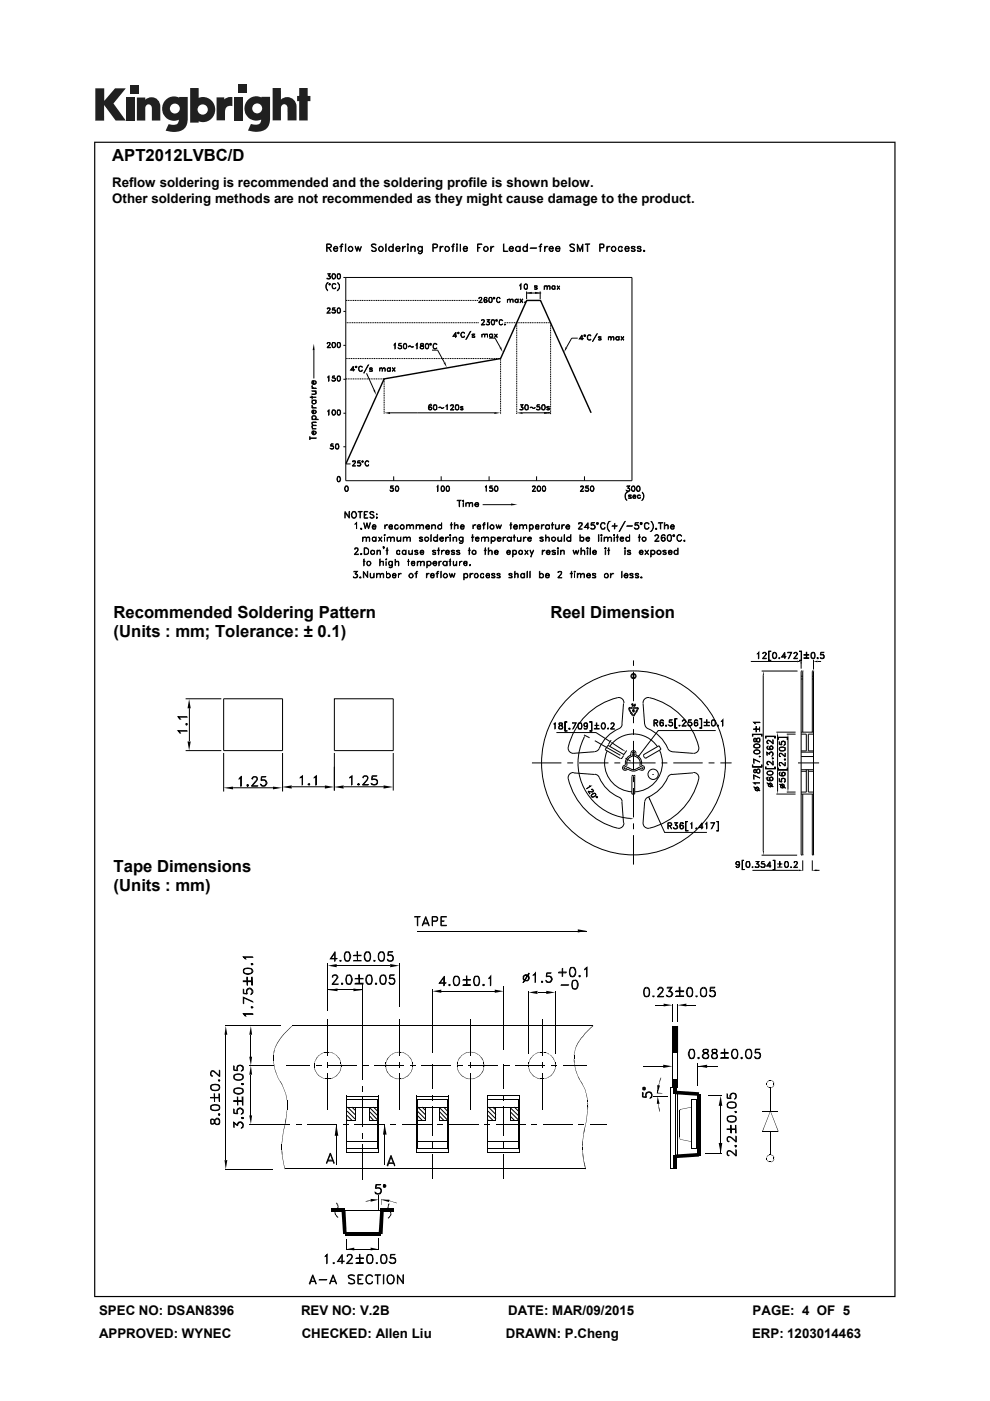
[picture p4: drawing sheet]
<svg xmlns="http://www.w3.org/2000/svg" width="210mm" height="297mm" viewBox="0 0 210 297" stroke-linecap="round" stroke-linejoin="round" font-family="sans-serif">
<defs><g id="words">
<g font-size="3.5">
<text x="23.8" y="34">APT2012LVBC/D</text>
<text x="24.1" y="131.1">Recommended Soldering Pattern</text>
<text x="116.7" y="131.1">Reel Dimension</text>
<text x="24.1" y="135.1">(Units : mm; Tolerance: ± 0.1)</text>
<text x="24.1" y="185">Tape Dimensions</text>
<text x="24.1" y="189">(Units : mm)</text>
</g>
<g font-size="2.8">
<text x="23.8" y="39.7">Reflow soldering is recommended and the soldering profile is shown below.</text>
<text x="23.8" y="42.9">Other soldering methods are not recommended as they might cause damage to the product.</text>
<text x="21" y="278.7">SPEC NO: DSAN8396</text>
<text x="63.8" y="278.7">REV NO: V.2B</text>
<text x="107.8" y="278.7">DATE: MAR/09/2015</text>
<text x="159.6" y="278.7">PAGE: 4 OF 5</text>
<text x="21" y="283.6">APPROVED: WYNEC</text>
<text x="64" y="283.6">CHECKED: Allen Liu</text>
<text x="107.3" y="283.6">DRAWN: P.Cheng</text>
<text x="159.5" y="283.6">ERP: 1203014463</text>
</g>
</g></defs>
<g fill="#231f20">
<path d="M20.2 18.7h1.9v2.7l2.3-2.7h2.3l-2.6 3.2 2.6 3.7h-2.2l-2.4-3.3v3.3h-1.9z"/>
<path d="M26.7 20.7h1.8v4.9h-1.8z"/>
<path d="M49.6 20.7h1.8v4.9h-1.8z"/>
<path d="M27.6 18h1.8v1.8h-1.8z"/>
<path d="M50.6 17.9h1.8v1.8h-1.8z"/>
<path d="M29 20.7h1.8v.4a1.9 1.9 0 0 1 2.2-.3 1.9 1.9 0 0 1 1 2v2.8h-1.8v-2.7a.7 .7 0 0 0-.7-.8 .7 .7 0 0 0-.7 .8v2.7h-1.8z"/>
<path d="M45.9 20.6h1.7v.5a2.02 2.02 0 0 1 1.7-.5v1.9h-.2a1.12 1.12 0 0 0-1.4 1.3v1.7h-1.8z"/>
<path d="M57.8 18.7h1.8v2.4a1.98 1.98 0 0 1 2.2-.3 1.98 1.98 0 0 1 1.1 2v2.7h-1.9v-2.6a.7 .7 0 0 0-.7-.8 .7 .7 0 0 0-.7 .8v2.6h-1.8z"/>
<path d="M63.5 18.7h1.8v1.6h.5v1.1h-.5v4.1h-1.8v-4.1h-.5v-1.1h.5z"/>
<path d="M40.3 18.7v7.3h1.8v-.3a2.63 2.63 0 0 0 3.5-2.5 2.63 2.63 0 0 0-3.5-2.5v-2zM41.9 23.2a1.1 1.1 0 0 1 2.2 0 1.1 1.1 0 0 1-2.2 0z"/>
<path d="M35.3 21a2.56 2.56 0 0 0-.6 3.3 2.56 2.56 0 0 0 3.2 1.1 1.09 1.09 0 0 1-1.5 1.1l-.6-.2-.7 1.4a5.3 5.3 0 0 0 3.8-.2 2.69 2.69 0 0 0 .9-2.4v-4.5h-1.8v.1l-.8-.2a2.44 2.44 0 0 0-1.9 .5zM36 23a1.06 1.06 0 0 1 2.1 0 1.06 1.06 0 0 1-2.1 0z"/>
<path d="M52.8 21a2.56 2.56 0 0 0-.6 3.3 2.56 2.56 0 0 0 3.2 1 1.09 1.09 0 0 1-1.5 1.1l-.7-.1-.6 1.4a5.3 5.3 0 0 0 3.7-.3 2.69 2.69 0 0 0 1-2.3v-4.6h-1.8v.2l-.9-.3a2.44 2.44 0 0 0-1.8 .6zM53.5 23a1.06 1.06 0 0 1 2.1 0 1.06 1.06 0 0 1-2.1 0z"/>
</g>
<g fill="#000">
<path d="M66.6 72.9l.1 1.3h-.4zM94.1 76.9l.3-.1 .4 1.1zM105.9 73.7l.4-.1 .3 1.1zM111.7 62.1l1.1-.2v.4zM113.5 61.9l1.1 .2-1.1 .2zM120 73.6l.3 .1-.6 1zM79.2 82.8l.3-.2 .3 1.1zM81.5 87.5l1.2-.1v.4zM104.8 87.4l1.3 .1-1.3 .3zM109.6 87.5l1.2-.1v.4zM115.4 87.4l1.4 .1-1.4 .3zM108.4 106.7l1.3 .3-1.3 .2z"/>
<path d="M40.1 148.2l.4 2h-.7zM39.8 157.2h.7l-.4 2zM124.1 155.9l-.1 .6-.3-.1zM129.5 157.3l.5 .2-.1 .2zM132.2 159l.6 .4-.6-.3zM161.9 142.3l.1 .9h-.2zM164.9 155.2l.1 .6h-.2zM167.1 155.7l.1 .5h-.2zM169.1 140.1l.8 .1-.8 .2zM172.5 140.2l.9-.1v.3zM47.4 167l2-.2v.6zM57.9 166.8l1.9 .2-1.9 .4z"/>
<path d="M59.8 166.9l2.1-.4v.7zM68.9 166.5l2 .4-2 .3zM70.9 166.9l2-.4v.7zM81.4 166.5l2 .4-2 .3zM133.7 173.4l.7 .2-.7 .1zM135.5 160.1l.1 .1-.4 .5zM137.6 168.9l.3 .6-.2 .1zM164.8 167.8h.2l-.1 .6zM167 167.3h.2l-.1 .6zM122.6 197l1.8 .4-1.8 .3zM161.8 180.4h.2l-.1 .9zM169.4 184.4l.9 .1-.9 .2z"/>
<path d="M172.3 184.5l.8-.1v.3zM47.9 217.5l.3 1.9h-.6zM53.2 217.5l.3 1.9h-.6zM59.8 219.6l.1 .1-.3 .4h-.1zM60.2 219.1l.1 .1-.4 .5-.1-.1zM60.2 219.1l.5-.4v.1l-.4 .4zM60.7 218.7l.4-.4 .1 .1-.5 .4zM61.1 218.3l.4-.4h.1l-.4 .5zM61.5 217.9l.5-.5-.4 .5zM69.6 204.7l1.8-.3v.7zM69.7 209.9l1.9-.3v.6zM75 209.6l1.8 .3-1.8 .3z"/>
<path d="M82.8 204.4l1.9 .3-1.9 .4zM91.7 210.2l1.9-.4v.7zM104.9 209.8l1.9 .4-1.9 .3zM112.1 210.4l1.9-.3v.7zM114.1 210.3l1.8 .1zM115.9 210.1l1.8 .3-1.8 .4zM123.2 220.1l.5-.5v.1l-.4 .4zM124 219.1l.1 .1-.4 .5v-.1zM124 219.1l.4-.4 .1 .1-.4 .4zM124.4 218.7l.4-.4 .1 .1-.4 .4zM124.8 218.3l.5-.4-.4 .5zM125.3 217.9l.5-.5 .1 .1-.6 .4z"/>
<path d="M138.9 213l1.9 .1zM140.8 212.8l1.8 .3-1.8 .3zM143.7 213.1l1.9-.3v.6zM145.6 213l1.9 .1zM53.2 225.9l.3 2h-.6zM52.9 236.5h.6l-.3 1.9zM52.9 224h.6l-.3 1.9zM58 223.7v1.3zM58 225l.1 .5zM58 222.9h.2l-.1 .4zM58 223.3v.4zM58 225.5l.2 .4z"/>
<path d="M58.1 225.9l.2 .5zM58.2 222.5v.4h-.2zM58.2 226.4l.2 .4zM58.3 222.2l-.1 .3zM58.3 226.8l.2 .5zM58.5 221.8l-.2 .4zM58.5 227.3l.2 .5-.2-.5zM58.6 221.4l-.1 .4zM58.6 227.8l.3 .4zM58.8 221.1l-.1 .4zM58.8 228.2l.3 .4zM59 228.6l.3 .4z"/>
<path d="M59.1 220.6l.1 .1-.3 .5-.1-.1zM59.2 229l.4 .4-.1 .1zM59.5 220.1h.1l-.4 .6-.1-.1zM59.6 229.4l.2 .4-.1 .1-.2-.4zM59.8 229.8l.2 .4-.3-.3zM59.9 230.2l.3 .4zM60.1 230.6l.2 .5zM60.1 239.8l-.1 .7zM60.2 231.1l.3 .4zM60.2 239.1l-.1 .7zM60.4 231.5l.3 .4zM60.4 238.4l-.1 .8z"/>
<path d="M60.5 237.7h.2l-.3 .7zM60.6 231.9l.1 .5zM60.7 232.3l.1 .6zM60.7 236.9v.8h-.2zM60.7 232.9l.2 .4zM60.7 236.2v.7zM60.8 235.4l-.1 .8zM62.8 238.4h1.2zM66.7 225.3l.1 1zM66.7 226.3v.3zM66.8 226.5v.3zM66.8 225.1l-.1 .2z"/>
<path d="M66.8 226.8v.3zM66.8 224.8v.3zM66.9 227l.2 .3-.3-.2zM66.9 225.9l1.3 .1zM67 224.6h.1l-.3 .2zM67 227.3l.2 .1-.1 .1zM67.1 224.3v.3zM67.2 227.4l.2 .3-.3-.2zM67.1 224.3l.2-.2 .1 .1-.2 .2zM67.3 227.7l.2 .2h-.1zM67.3 224.1l.2-.1-.1 .2zM67.5 227.9l.2 .1-.1 .1-.2-.2z"/>
<path d="M67.6 223.7l.1 .1-.3 .2zM67.7 228l.2 .3-.3-.2zM67.6 223.7l.3-.1zM67.9 228.2l.2 .1-.1 .1zM67.9 223.6l.1-.1h.1zM68.1 228.3l.2 .2-.3-.1zM68 223.5l.3-.2-.2 .2zM68.3 228.4l.2 .2zM68.3 223.3l.2-.1zM68.5 228.5l.3 .2zM68.8 223.1l.2 .1zM68.5 223.2l.3-.1z"/>
<path d="M68.8 228.6l.2 .2zM69 228.7l.6 .1zM69.3 223l.5 .1zM69 223.1l.3-.1zM69.5 225.1l.1 1.2zM69.6 228.7l.5 .1zM70.1 228.7h.2zM69.8 223l.3 .2zM70.2 228.6h.4zM70.1 223.1h.2zM70.5 228.5l.2-.1-.1 .2zM70.3 223.1l.3 .1h-.4z"/>
<path d="M70.7 228.4l.3-.1zM70.5 223.3l.1-.1 .1 .2zM71 228.3h.2zM70.7 223.3l.3 .2zM71.3 228l.1 .1-.2 .2v-.1zM71 223.5l.2 .1zM71.5 227.9h.1l-.2 .2-.1-.1zM71.2 223.6l.2 .1-.1 .1zM71.7 227.7l-.1 .2h-.1zM71.3 223.8l.1-.1 .2 .3zM71.8 227.4l.1 .1-.2 .2zM71.5 224l.3 .1-.1 .1z"/>
<path d="M72 227.3l-.1 .2-.1-.1zM71.7 224.2l.1-.1 .1 .2-.1 .1zM72.1 227l.1 .1-.2 .2zM71.8 224.4l.1-.1 .2 .3h-.1zM72.2 226.8v.3zM72.1 224.6l.1 .2-.2-.2zM72.3 226.5v.3zM72.3 225.3v.3zM72.1 224.8l.2 .3zM72.3 226.3v.3zM72.3 226.1v.2zM72.3 225.8l.1 .3z"/>
<path d="M72.2 225.1l.1 .2zM72.3 225.6l.1 .2zM72.8 238.4h1.2zM73.6 237.5l1.7 .1zM76.8 230.2l.1 1.2zM76.9 225.9l1.3 .1zM78.4 237.5l1.7 .1zM81.7 225.8h.2v.3h-.2zM81.7 226.1h.2v.2zM81.8 225.3l.1 .3zM81.8 225.6l.1 .2h-.2zM81.8 226.3v.3z"/>
<path d="M81.9 226.5v.3zM81.9 225.1l-.1 .2zM82 226.8v.3zM82 224.8l-.1 .3zM82.1 227l.2 .3h-.2zM82.1 224.6h.2l-.3 .2zM82.1 227.3l.2 .1v.1zM82.3 224.3v.3h-.2zM82.3 227.4l.2 .3-.2-.2zM82.3 224.3l.1-.2 .1 .1-.2 .2zM82.4 227.7l.3 .2h-.1zM82.4 224.1l.3-.1-.2 .2z"/>
<path d="M82.7 227.9l.1 .1v.1l-.2-.2zM82.8 238.4h1.1zM82.8 223.7v.1l-.2 .2zM82.8 228l.2 .2-.1 .1-.1-.2zM82.8 223.7l.2-.1-.2 .2zM83 228.2l.3 .1h-.4zM82.9 223.6l.4-.1zM83.3 228.3l.1 .2-.2-.1zM83.2 223.5l.2-.2-.1 .2zM83.4 228.4l.3 .2zM83.4 223.3l.3-.1zM83.7 228.5l.2 .1v.1z"/>
<path d="M83.7 223.2h.2zM83.9 228.6l.3 .1h-.3zM83.9 223.1l.3 .1zM84.2 228.7h.3l-.4 .1zM84.1 223.1h.4zM84.5 228.7l.2 .1h-.3zM84.6 225.1l.1 1.2zM84.4 223l.3 .1zM84.7 228.7l.3 .1zM84.7 223l.3 .1zM85 228.7l.2 .1zM85.1 228.7h.4z"/>
<path d="M85 223l.2 .1-.1 .1zM85.4 228.6h.3zM85.2 223.1h.3l-.4 .1zM85.6 228.5l.3-.1-.2 .2zM85.5 223.1l.2 .1h-.3zM86.1 228.3v.1l-.2 .1zM85.6 223.3l.1-.1 .2 .2zM86.1 228.3h.3zM85.9 223.3l.2 .2zM86.5 228l.1 .1-.2 .2-.1-.1zM86.1 223.5l.3 .1-.3-.1zM86.7 227.9l-.1 .2-.1-.1z"/>
<path d="M86.3 223.6l.3 .1-.1 .1zM86.8 227.7l-.1 .2zM86.5 223.8l.1-.1 .1 .3zM86.9 225.9l1.3 .1zM87 227.4l.1 .1-.3 .2zM86.7 224l.2 .1-.1 .1zM87.2 227.3l-.1 .2-.1-.1zM86.8 224.2l.1-.1 .2 .2-.1 .1zM87.2 227l.1 .1-.1 .2zM87 224.4l.1-.1 .1 .3zM87.3 226.8v.3zM87.2 224.6l.1 .2-.1-.2z"/>
<path d="M87.4 226.5v.3zM87.4 225.8h.2v.3h-.2zM87.4 225.3l.1 .3zM87.2 224.8l.2 .3zM87.4 226.3l.1 .3zM87.4 226.1h.2l-.1 .2zM87.3 225.1l.2 .2zM87.4 225.6l.2 .2h-.2zM88.5 237.5l1.7 .1zM91.7 232.2l.1 1.2zM92.7 238.4h1.2zM93.3 237.5l1.7 .1z"/>
<path d="M96.9 225.9l1.3 .1zM96.9 225.8h.2v.3h-.2zM96.9 226.1h.2v.2zM97 225.3l.1 .3zM97 225.6l.1 .2h-.2zM97 226.3v.3zM97.1 226.5v.3zM97.1 225.1l-.1 .2zM97.2 226.8v.3zM97.2 224.8l-.1 .3zM97.2 227l.1 .3-.1-.2zM97.2 224.6h.1l-.1 .2z"/>
<path d="M97.2 227.3l.3 .1-.1 .1zM97.4 224.3l-.1 .3zM97.5 227.4l.2 .3-.3-.2zM97.4 224.3l.2-.2 .1 .1-.2 .2zM97.6 227.7l.2 .2h-.1zM97.6 224.1l.2-.1-.1 .2zM97.8 227.9l.2 .1-.1 .1-.2-.2zM97.9 223.7l.1 .1-.3 .2zM98 228l.2 .2-.1 .1-.2-.2zM97.9 223.7l.3-.1-.2 .2zM98.2 228.2l.2 .1h-.3zM98.1 223.6l.3-.1z"/>
<path d="M98.4 228.3l.2 .2-.3-.1zM98.3 223.5l.3-.2-.2 .2zM98.6 228.4l.2 .1v.1zM98.6 223.3h.2zM98.8 228.5l.3 .1h-.3zM98.8 223.2h.3zM99.1 228.6l.3 .1h-.4zM99 223.1l.4 .1zM99.4 228.7h.2l-.3 .1zM99.3 223.1h.3zM99.6 228.7l.2 .1h-.3zM99.8 225.1l.1 1.2z"/>
<path d="M99.5 223l.3 .1zM99.8 228.7l.3 .1zM100 228.7l.4 .1zM99.8 223h.3zM100.3 228.7h.3zM100.1 223l.3 .1h-.4zM100.5 228.6l.3-.1-.2 .2zM100.4 223.1h.2l-.3 .1zM100.8 228.5l.2-.1zM100.5 223.2l.1-.1 .2 .2zM101.2 228.3l.1 .1-.3 .1zM100.8 223.2l.2 .2z"/>
<path d="M101.2 228.3h.4zM101 223.3l.3 .2h-.1zM101.6 228l.1 .1-.1 .2-.1-.1zM101.3 223.5l.3 .1-.4-.1zM101.8 227.9h.1l-.2 .2-.1-.1zM101.5 223.6l.2 .1-.1 .1zM102 227.7l-.1 .2h-.1zM101.6 223.8l.1-.1 .2 .3zM102.1 227.4l.1 .1-.2 .2zM101.8 224l.3 .1-.1 .1zM102.2 227.3h.2l-.2 .2zM102 224.2l.1-.1 .1 .2-.1 .1z"/>
<path d="M102.4 227v.3h-.2zM102.1 224.4l.1-.1 .2 .3h-.2zM102.5 226.8v.3zM102.2 224.6h.2l.1 .2zM102.6 226.5v.3zM102.6 225.8h.1v.3h-.1zM102.6 225.3l.1 .3zM102.4 224.8l.2 .3zM102.6 226.3l.1 .3zM102.6 226.1h.1v.2zM102.5 225.1l.2 .2zM102.7 238.4h1.2z"/>
<path d="M102.6 225.6l.1 .2h-.1zM103.5 237.5l1.7 .1zM106.7 232.2l.1 1.2zM106.9 225.9l1.3 .1zM108.2 237.5l1.8 .1zM112.1 225.8v.3zM112.1 226.1l.1 .2zM112.1 225.3l.1 .3zM112.1 225.6v.2zM112.1 226.3v.3zM112.2 226.5v.3zM112.2 225.1l-.1 .2z"/>
<path d="M112.3 226.8v.3zM112.3 224.8l-.1 .3zM112.4 227l.1 .3-.2-.2zM112.4 224.6h.1l-.2 .2zM112.4 227.3l.2 .1v.1zM112.6 224.3l-.1 .3zM112.6 227.4l.2 .3-.2-.2zM112.7 238.4h1.2zM112.6 224.3l.1-.2 .1 .1-.2 .2zM112.7 227.7l.3 .2h-.1zM112.7 224.1l.3-.1-.2 .2zM113 227.9l.2 .1-.1 .1-.2-.2z"/>
<path d="M113.1 223.7l.1 .1-.3 .2zM113.2 228l.1 .2-.1 .1-.1-.2zM113.1 223.7l.2-.1-.1 .2zM113.3 228.2l.2 .2-.3-.1zM113.2 223.6l.3-.1zM113.5 228.3l.2 .2zM113.5 223.5l.2-.2zM113.7 228.4l.3 .1-.1 .1zM113.7 223.3h.3zM114 228.5l.3 .1h-.4zM113.9 223.2h.4zM114.3 228.6l.2 .1h-.3z"/>
<path d="M114.2 223.1l.3 .1zM114.5 228.7l.2 .1h-.3zM114.7 223l.2 .1zM114.4 223.1l.3-.1-.2 .2zM114.7 228.7l.7 .1zM114.9 225.1l.1 1.2zM114.9 223l.3 .1zM115.4 228.7l.3-.1zM115.4 223.1l.3 .1zM115.2 223l.2 .2zM115.7 228.6l.2-.1zM115.9 228.5l.3-.1z"/>
<path d="M115.7 223.1l.2 .2zM116.4 228.3l.1 .1-.3 .1zM115.9 223.2l.3 .2zM116.4 228.3l.2-.1-.1 .2zM116.2 223.3l.3 .2h-.1zM116.8 228l.1 .1-.3 .2zM116.4 223.5l.3 .1zM116.9 225.9l1.2 .1zM117 227.9l-.1 .2-.1-.1zM116.6 223.6l.3 .1-.1 .1zM117.1 227.7l-.1 .2zM116.8 223.8l.1-.1 .1 .3z"/>
<path d="M117.3 227.4l.1 .1-.3 .2zM117 224l.2 .1-.1 .1zM117.4 227.3v.2zM117.1 224.2l.1-.1 .2 .2-.1 .1zM117.6 227v.1l-.2 .2zM117.4 224.3v.3zM117.6 226.8v.3zM117.4 224.6h.1l.1 .2zM117.7 226.5v.3zM117.7 225.8h.2v.3h-.2zM117.7 225.3l.1 .3zM117.6 224.8l.1 .3z"/>
<path d="M117.7 226.3l.1 .3zM117.7 226.1h.2l-.1 .2zM117.6 225.1l.2 .2zM117.7 225.6l.2 .2h-.2zM121.7 223.7l.1 .9zM121.7 224.6l.2 .4h-.2zM121.7 225h.2v.5zM121.8 223.3l-.1 .4zM121.8 225.5l.2 .4zM121.9 222.9l-.1 .4zM121.9 225.9l.1 .5zM122 222.5l-.1 .4z"/>
<path d="M122 226.4l.1 .4zM122 222.2v.3zM122 226.8l.3 .5h-.1zM122.2 221.8h.1l-.3 .4zM122.3 227.3l.2 .5-.3-.5zM122.4 221.4l-.1 .4zM122.4 227.8l.2 .4zM122.6 221.1l-.1 .4zM122.6 228.2l.3 .4h-.2zM122.7 228.6h.2l.2 .4zM122.7 238.4h1.2zM122.9 220.6l.1 .1-.4 .5v-.1z"/>
<path d="M123 229l.3 .4-.1 .1zM123.2 220.1h.1l-.3 .6-.1-.1zM123.3 229.4l.3 .4-.1 .1-.3-.4zM123.6 229.8l.1 .4-.2-.3zM123.7 230.2l.3 .4zM123.8 239.8h.2l-.3 .7zM123.9 230.6l.3 .5zM124 239.1v.7h-.2zM124.1 231.1l.1 .4zM124.2 231.5l.2 .4zM124.2 238.4l-.1 .8zM124.3 231.9l.1 .5z"/>
<path d="M124.3 237.7l-.1 .7zM124.5 232.3l.1 .6zM124.4 236.9l-.1 .8zM124.5 232.9l.2 .4zM124.5 236.2l-.1 .7zM124.6 233.3l.1 .4zM124.6 233.7l.2 .5h-.2zM124.6 234.2h.2v.4h-.2zM124.6 234.6h.2l-.1 .8zM124.6 235.4l-.1 .8zM139.5 232.4l.4 1.6h-.6zM139.5 231.2l.1 .5z"/>
<path d="M139.6 234l.1 .6zM139.6 230.6l-.1 .6zM139.7 234.5l.2 .6h-.2zM139.7 230.1l-.1 .5zM139.7 235.1h.2v.6zM139.8 229.5l-.1 .6zM139.9 229h.2l-.3 .5zM139.4 230.1h.6l-.5 1.6zM140.2 228.4l-.1 .6h-.2zM139.3 231.7l1.2 .1h-1.2zM140.7 225.7l1.9 .4-1.9 .3zM142.2 230.5l1.5 .1z"/>
<path d="M142.7 228.8h1v1.7h-1zM142.7 217.5h1v5.6h-1zM142.8 230.5h.8v1.4h-.8zM143.2 231.2l5.1 .4-.1 .7-5-.3zM144.1 235.5v.1zM144.1 235.6v.1h-.1zM144.1 235.3l.1 .1-.1 .1zM144.1 235.3h.2zM144.2 235.2l.1-.1 .1 .2zM144.3 235.1l.2 .1-.1 .1zM144.5 235.1l2.1-.4zM146.6 233.1l1.1 .1z"/>
<path d="M148 226.1l2-.4v.7zM152.9 232.3l.3 2.2h-.8zM161.7 239.9l.3 .1zM163.4 235.6l-1.7 4.4v-.1zM162.6 229.5l.1 .2zM162.6 229.7l.1 .4zM162.6 230.1l.2 .1zM162.6 229.5h.2l-.1 .1zM162.7 230.2l.1 .1v.1zM162.8 229.3v.1l-.1 .1zM162.8 230.3v.2zM162.8 229.3h.1z"/>
<path d="M162.9 230.4v.2zM162.8 229.2h.2zM163 230.5l.1 .1h-.2zM163.1 229l.3 .1zM162.9 229.1l.2-.1-.1 .2zM163.1 230.6h.4zM163.4 235.6l1.7 4.3v.1zM163.4 229l.1 .1zM163.5 230.6h.2zM163.6 230.6l.2-.1-.1 .1zM163.5 229h.2zM163.8 230.5h.2z"/>
<path d="M163.7 229l.1 .2-.2-.1zM163.9 230.4h.1zM163.8 229.1l.2 .1-.1 .1zM164 230.3l.1-.1-.1 .2zM164 229.2v.2zM164 230.1h.2zM164.1 229.7l.1 .3zM164 229.4v-.1l.1 .2zM164.1 230l.1 .1h-.2zM164 229.6l.2-.1v.2zM164 229.5h.2l-.2 .1zM47.6 246h.6l-.3 1.9z"/>
<path d="M59.7 242.5l.1 1.3zM59.7 243.8l.2 .6h-.2zM59.7 244.4h.2v.6zM59.8 241.8l-.1 .7zM59.8 245l.3 1zM59.9 241.1l-.1 .7zM60 240.5l-.1 .6zM60 246l.2 .9zM60.2 246.9l.2 1zM70.2 256.2h2.9v.8h-2.9zM71.3 238.4l.5 2.4h-.8zM76.8 240.2l.1 1.2z"/>
<path d="M77.5 254.7l.6-.2v.2zM78.6 254.2l1.7 .2-1.7 .4zM78.1 254.5l.5-.1-.5 .3zM78.6 254.4h.6zM80.6 256.6h.8l-.2 5h-.9zM80.7 256.2h2.8v.9h-2.8zM80.9 254.2l-.1 1.3zM80.9 254.4h.6zM81.6 238.4l.4 2.2h-.8zM81.5 254.4l.5 .1-.6-.1zM80.9 254.4h1.7l-.1 .5zM82 254.4l.6 .1z"/>
<path d="M82.6 254.5l.5 .3-.6-.2zM83.1 254.7l.5 .3zM83.6 254.9l.6 .1zM91.7 242.2l.1 1.2zM106.7 242.2l.1 1.2zM123.5 242.5h.2l-.1 .7zM123.5 243.2l.1 .6zM123.5 243.8l.2 .6zM123.6 241.8l.1 .7h-.2zM123.6 244.4l.1 .6h-.1zM123.6 245h.1l.1 1zM123.7 241.1l-.1 .7z"/>
<path d="M123.7 240.5v.6zM123.7 246l.4 .9h-.2zM123.9 246.9h.2l.1 1zM142.2 247.8h1zM142.8 244.9h.8v2.9h-.8zM144 241.1h.1v.1zM144.1 241.1v.2zM144.1 241.3l.1 .1zM144.1 241.4l.2 .1-.1 .1zM144.3 241.5l-.1 .1zM144.4 241.5l.1 .2-.2-.1zM144.5 241.6l2.1 .5z"/>
<path d="M146.6 243.5l1.1 .1zM146.6 242l.1 1.6zM147.9 231.9h.7v13.1h-.7zM143.2 244.8l5-.3 .1 .7-5.1 .4zM152.4 242.3h.8l-.3 2.2zM162.6 245.3l.1 .2zM162.6 245.5l.1 .4zM162.6 245.9l.2 .1-.1 .1zM162.6 245.3l.2-.1-.1 .2zM162.8 246v.1zM162.8 245v.1l-.1 .1zM162.8 246.1v.1z"/>
<path d="M162.8 245h.1zM162.9 246.1v.2zM162.8 245h.2zM163 246.2l.1 .2-.2-.1zM162.9 244.9l.2 .1zM163.1 246.3l.3 .1zM163.3 244.8l.2 .1zM163.1 244.9l.2-.1zM163.4 246.3l.1 .1zM163.5 246.3l.2 .1zM163.6 246.3l.2-.1-.1 .2zM163.5 244.8l.2 .1-.1 .1z"/>
<path d="M163.8 246.2h.2zM163.7 244.9l.1 .1h-.2zM163.9 246.1h.1zM163.8 244.9l.2 .1h-.1zM164 246.1h.1zM163.9 245h.1zM164 245.9h.2l-.1 .2zM164.1 245.5l.1 .2zM164 245.1v-.1l.1 .2zM164.1 245.7l.1 .2h-.2zM164 245.4l.2-.1v.2zM164 245.2l.2 .1-.2 .1z"/>
<path d="M73.1 261.2h7.6v.9h-7.6zM72.4 256.6h.9l.2 5h-.7zM73.4 264.9l1.7-.4v.6zM78.6 264.5l1.6 .4-1.6 .2z"/>
<path d="M20 30v245h169.9v-245zM20.2 30.3h169.5v244.5h-169.5z"/>
</g>
<g fill="none" stroke="#000" stroke-width=".21">
<path d="M69.4 59l.1 .1M69.4 52.5l.7-.1 .1-.4-.8-.2-.1 1.5v-1.6h.6l.4 .3a.46 .46 0 0 1-.4 .6h-.5M69.7 58.5h.3a.38 .38 0 0 1-.1 .6 .38 .38 0 0 1-.5-.2v.2h.6v-.2M69.7 52.6l.6 .7-.5-.7M69.7 58.5l.3-.4h-.6h.6l-.4 .4 .4 .2M69.8 58.5l.2 .2-.2 .4M70.5 58.2h.5M70.5 58.1h.5l.1 .1v.7l-.1 .2a.56 .56 0 0 1-.6-.4 .56 .56 0 0 1 .1-.6zM70.6 58.1l-.1 .4 .1 .6M70.9 52.5l.1-.1a.36 .36 0 0 1 .4-.1 .36 .36 0 0 1 .2 .4h-.8zM71 58.1l.1 .4v.4l-.1 .2h-.5M71 52.3l.3-.1 .3 .4v.1h-.8l.2 .5a.36 .36 0 0 0 .6-.2v.1a.53 .53 0 0 1-.8 0 .53 .53 0 0 1 .2-.8z"/>
<path d="M71.6 59.9l.4 .5v.7l-.4 .5a1.05 1.05 0 0 0 0-1.7zM71.6 59.1h.5M71.6 58.1a.57 .57 0 0 1 .7 .4 .57 .57 0 0 1-.4 .7l-.3-.1-.1-.4zM71.6 58.2h.5M71.7 58.1l-.1 .1v.7l.1 .2M72 58.1l.2 .1v.7l-.2 .2M72.1 52.2l.6 .1zM72.5 51.8l-.2 1.5v-1.3l.4-.3-.3 .2M73.3 51.7v1.6zM73.3 58.8v43.1h60.7v-43.1h-61.2M75.3 52.2l.4 .9 .3-.9 .3 .9 .3-.9-.3 1.1-.3-.8-.3 .8zM78.8 52a.6 .6 0 0 1 1 0l-.4-.2-.6 .2 .2 .3 .8 .4v.4a.6 .6 0 0 1-1 0l.3 .1 .7-.1v-.3l-.8-.4z"/>
<path d="M81.8 51.7l.1 1.6zM83.3 51.7l.1 1.6zM84.1 52.5l.1-.1a.36 .36 0 0 1 .4-.1 .36 .36 0 0 1 .2 .4h-.8zM84.2 52.3l.3-.1 .4 .4v.1h-.9l.2 .5a.36 .36 0 0 0 .6-.2l.1 .1a.53 .53 0 0 1-.9 0 .53 .53 0 0 1 .2-.8zM85.4 52.2v1.1zM85.5 52.5l.5-.3-.6 .5zM86.4 51.8l.1-.1 .1 .2-.1 .1zM86.5 52.2v1.1zM86.5 51.8v.1zM87.1 52.2l.1 1.1zM87.6 52.2l.4 .1 .1 1-.2-.9-.3-.1-.4 .3zM89.5 52.2v1.4a.47 .47 0 0 1-.4 .2 .47 .47 0 0 1-.4-.2l.3 .1 .4-.1z"/>
<path d="M91.9 52.5l.7-.1 .1-.4-.2-.2h-.6l-.1 1.5v-1.6h.7l.3 .3-.2 .5-.7 .1M93.3 52.2l.1 1.1zM93.7 52.2l.3 .1h-.3l-.3 .4zM95.8 52.2l.5 .1zM96.1 51.8l-.1 1.5v-1.3l.4-.3-.3 .2M96.9 51.7l.1 .1v.2zM96.9 52.2l.1 1.1zM96.9 51.8l.1 .1zM97.6 51.7v1.6M98.4 52.4l.4-.1 .3 .4h-.8zM98.4 52.3l.4-.1 .4 .4v.1h-.9l.1 .5h.4l.3-.2 .1 .1a.55 .55 0 0 1-.9 .1 .55 .55 0 0 1 .1-.9zM101.3 51.7h.9l-.8 .1v1.5z"/>
<path d="M101.4 52.5l.4 .1h-.4M104.1 52.2l.1 1.1zM104.2 52.5l.6-.3-.6 .5zM106.8 51.7l.1 1.5 .8 .1h-.9zM108.1 52.5l.1-.1a.36 .36 0 0 1 .4-.1 .36 .36 0 0 1 .2 .4h-.7zM108.2 52.3l.4-.1 .3 .4v.1h-.8l.1 .5a.36 .36 0 0 0 .6-.2l.1 .1a.53 .53 0 0 1-.8 0 .53 .53 0 0 1 .1-.8zM109.4 52.5l.3-.3h.3l.3 .3-.3-.2a.48 .48 0 0 0-.6 .5 .48 .48 0 0 0 .6 .4l.3-.1-.3 .2a.56 .56 0 0 1-.6-.2 .56 .56 0 0 1 0-.6zM110.3 52.2v1.1zM111.1 52.3l.2-.1 .5 .3-.3-.2a.48 .48 0 0 0-.6 .5 .48 .48 0 0 0 .6 .4l.3-.1-.5 .2a.62 .62 0 0 1-.2-1zM111.8 51.7l.1 1.6zM112.5 52.6h1.3zM114.3 52.2l.5 .1z"/>
<path d="M114.7 51.8l-.1 1.5v-1.3l.3-.3-.2 .2M115.5 52.2l.1 1.1zM115.8 52.3h.4a.46 .46 0 0 0-.6 .4zM116.6 52.5l.5-.2 .2 .4h-.8zM116.7 52.3l.2-.1a.44 .44 0 0 1 .5 .5l-.9 .1a.46 .46 0 0 0 .6 .4l.2-.2 .1 .1-.3 .2a.56 .56 0 0 1-.6-.3 .56 .56 0 0 1 .2-.7zM117.9 52.7v.1a.47 .47 0 0 0 .3 .4 .47 .47 0 0 0 .4 0l.1-.2-.1 .2a.52 .52 0 0 1-.7-.1zM118 52.5l.5-.2 .2 .4h-.8zM118 52.3h.6l.1 .4h-.8zM120.8 52a.6 .6 0 0 1 1.1 0l-.4-.2-.6 .2 .2 .3 .6 .3 .2 .5a.6 .6 0 0 1-1.1 0l.4 .1h.6v-.5l-.7-.3zM122.4 51.7l.6 1.4 .6-1.4v1.6l-.1-1.2-.5 1.2-.5-1.2-.1 1.2zM124.1 51.7l1 .1zM124.6 51.8v1.5v-1.5"/>
<path d="M127.3 52.5l.7-.1v-.5l-.7-.1-.1 1.5v-1.6l.8 .1v.7l-.7 .1M128.7 52.2l.1 1.1zM129 52.3h.4a.46 .46 0 0 0-.6 .4zM131.3 52.3l.2-.1 .4 .1v.3v-.2a.48 .48 0 0 0-.6 .1 .48 .48 0 0 0 0 .6 .48 .48 0 0 0 .6 .1v-.2v.2l-.4 .1a.62 .62 0 0 1-.2-1zM132.7 52.4l.4-.1 .3 .4h-.8zM132.7 52.3l.4-.1 .4 .4v.1h-.9l.1 .5h.4l.3-.2 .1 .1a.55 .55 0 0 1-.9 .1 .55 .55 0 0 1 .1-.9zM134 53.2h.6M134 52.4h.6M134 52.6l.7 .3-.1 .4-.6-.1-.1-.1 .1 .1M134 52.3v.3M134.6 52.8v.4M134.6 52.3l.1 .2a.47 .47 0 0 0-.4-.3 .47 .47 0 0 0-.4 .3l.1 .1 .6 .3"/>
<path d="M135.2 53.2h.7M135.2 52.4h.7M135.2 52.6l.6 .1 .2 .4a.46 .46 0 0 1-.4 .3 .46 .46 0 0 1-.5-.3l.2 .1M135.3 52.3v.3M135.8 52.8v.4M135.8 52.3l.2 .2a.46 .46 0 0 0-.4-.3 .46 .46 0 0 0-.5 .3l.1 .1 .7 .3M136.6 53.1l.2 .1-.1 .1zM136.6 53.2h.1zM66.6 74.2v6M69.4 73.6l.7 .1h-.7M69.4 60l.1-.1-.3 .5v.7l.2 .5a1.3 1.3 0 0 1 0-1.6zM69.4 65.3h.4l.2 .3-.6 .8h.7h-.7l.6-.7v-.4h-.5l-.1 .2z"/>
<path d="M69.5 79.9l.3-.2v1.1l-.1-1zM69.5 72.6h.5v.4l-.6 .7 .6-.7v-.3l-.2-.1-.4 .3zM69.8 60.2h.2v.2h-.1zM69.8 60.3h.2zM70.5 66.3l.1 .1M70.5 60.4l.3-.3 .4 .2-.6-.1-.1 .3 .1 .6 .4 .1 .2-.3-.1 .3h-.5l-.1-.3zM70.5 79.7v.5l.3-.1 .3 .1v.5l-.3 .1h-.3l-.1-.2 .1 .2h.5l.1-.2M70.5 79.7v.5h.5l.1 .1M70.5 79.7h.6M70.5 72.7h.5M70.5 72.6h.5l.1 .2v.7l-.1 .1a.56 .56 0 0 1-.6-.3 .56 .56 0 0 1 .1-.7zM70.6 72.6l-.1 .4 .1 .6"/>
<path d="M70.9 65.7a.35 .35 0 0 1 .3 .3 .35 .35 0 0 1-.3 .4M71 72.6l.1 .4v.5l-.1 .1h-.5M71.1 65.9l-.3-.2-.3 .1v-.5h.6h-.6v.4l.6 .1v.5l-.6 .1-.1-.2 .4 .2 .3-.3M71.6 66.3h.5M71.6 79.7a.57 .57 0 0 1 .7 .5 .57 .57 0 0 1-.4 .6h-.3l-.1-.5zM71.6 65.3a.56 .56 0 0 1 .7 .4 .56 .56 0 0 1-.2 .7h-.5v-.2l-.1-.4zM71.6 79.8h.5M71.6 65.3h.5M71.6 73.6h.5M71.6 72.6a.57 .57 0 0 1 .7 .5 .57 .57 0 0 1-.4 .6l-.3-.1-.1-.4zM71.6 72.7h.5M71.7 79.7l-.1 .2v.7l.1 .2"/>
<path d="M71.7 65.3l-.1 .2v.7l.1 .2M71.7 72.6l-.1 .2v.7l.1 .1M72 79.7l.2 .2v.7l-.2 .2M72 65.3l.2 .2v.7l-.2 .2M72 72.6l.2 .2v.7l-.2 .1M72.8 73.2h.5M72.8 66h.5M74.4 78.4l.8 .1h-.8l.6-.9v1.1M75 77.8l-.6 .7M75.4 77.8l.2-.1v.2zM75.4 77.7l.1-.1 .2 .2-.2 .2zM76.1 77.8l.5-.2 .3 .3-.2-.2h-.4l-.2 .2v.6l.3 .2 .5-.2-.2 .2h-.4l-.2-.1z"/>
<path d="M77.7 79.1l1.7 3.6M78.1 77.4l-.9 1.7zM78.4 78.2l.6 .4-.1 .1h-.5v-.1l.1 .1M78.4 78.6h.5M78.4 78.1h.5M78.5 78v.3M78.9 78.4v.3M78.9 78l.1 .1-.2-.1h-.4v.3l.5 .2M80.5 78.2l.5-.2 .1 .2v.5l-.1-.7zM80.5 78v.7M81.1 78.2l.5-.2 .1 .2v.5l-.1-.7zM82.2 78h.4l.1 .1a.35 .35 0 0 0-.5 .2 .35 .35 0 0 0 .4 .4l.1-.1v.1h-.5z"/>
<path d="M82.7 78l.1 .7zM83.2 78l.6 .7zM83.6 73.1l.2-.3v1.2v-1zM83.8 78l-.6 .7zM84.5 73.8l.2 .1M84.9 73.3l.3 .3-.3 .3M85.2 73.5l-.2-.2h-.5l.1-.5h.5l-.5 .1v.4l.3-.1 .3 .2v.4l-.3 .2-.4-.1-.1-.2 .2 .2h.4l.2-.2M85.7 73.9h.4M85.7 72.9a.57 .57 0 0 1 .7 .4 .57 .57 0 0 1-.4 .7l-.3-.1-.2-.4zM85.7 73h.4M85.8 72.9l-.2 .2v.6l.2 .2M86 72.9l.2 .2v.6l-.2 .2"/>
<path d="M86.7 73.4l.3-.1 .2 .3h.4v-.2v.2h-.2l-.3-.2-.5 .2zM88.2 73.1l.3-.3v1.2l-.1-1zM89.2 73l.1 .3 .6 .3-.1 .3h-.5l-.1-.3 .1-.2 .4-.1 .2-.3-.3-.2zM89.2 73.8l.1 .1M89.3 72.9v.3l.6 .3v.4a.39 .39 0 0 1-.6 0 .39 .39 0 0 1 0-.5l.5-.3-.1-.2M89.3 73h.5M89.9 73.8l-.2 .1M90.4 72.9a.57 .57 0 0 1 .6 .4 .57 .57 0 0 1-.4 .7l-.2-.1-.2-.4zM90.4 73h.4M90.4 73.9h.4M90.4 72.9l-.1 .2v.6l.1 .2M90.7 72.9l.2 .2v.6l-.2 .2"/>
<path d="M91.1 73l.2-.2 .2 .1v.2h-.3zM91.2 72.9l.3 .1-.2 .1zM91.6 74.2h1.2l1.5 2.7M92.1 72.8h.3l.2 .3-.2-.2h-.3a.7 .7 0 0 0 0 1l.5-.1-.5 .2-.2-.3v-.6zM96.7 70.4l-.1 1.1v-.9l-.5 .7h.8h-.8zM97 70.6l.2-.2 .2 .2-.2 .2zM97.1 70.5h.2v.2h-.2zM97.8 70.7l.3-.3h.2l.3 .3-.2-.2h-.4a.7 .7 0 0 0 .1 1h.2l.3-.2-.2 .2h-.4l-.3-.4zM99.8 70.3l-1 1.6zM100.2 71l.5 .3v.2h-.5l-.1-.1 .1 .1M100.2 70.8v.3M100.2 71.4h.5"/>
<path d="M100.2 70.9h.5M100.6 70.8l.1 .1M100.6 71.3v.2M100.7 70.9h-.6l.6 .4M101.5 64.1l.8 .1h-.8M101.7 63.1h.4l.1 .3-.7 .8 .6-.7v-.4h-.1l-.5 .2zM102.1 68.8l.7 .1h-.8l.7-.8-.2-.3h-.2l-.2 .3v-.2l.5-.1 .1 .4-.6 .7M102.2 71l.2-.2h.4v.7v-.5l-.2-.2zM102.2 70.8v.7M102.7 63.7l.1-.1h.3l.2 .1M102.7 63.9l.1 .2h.3l.2-.2M102.8 63.1h.4"/>
<path d="M102.8 71l.2-.2h.4v.7v-.5l-.2-.2zM102.9 63.6l-.2 .2M102.9 63.1l-.2 .1v.8l.2 .1M103.1 63.6l.2 .2-.2 .3M103.1 63.1l.2 .1-.1-.1h-.4l-.1 .1a.64 .64 0 0 0 .1 .9l.2 .1 .3-.2v-.3l-.3-.2-.3 .2M103.1 68.7l.2 .1M103.6 68.2l.2 .3-.2 .3M103.7 71.7h1.3l1.1 1.9M103.8 63.1h.3a.59 .59 0 0 1 .3 .5 .59 .59 0 0 1-.4 .6l-.3-.2-.1-.3zM103.8 63.1h.4M103.8 64.1h.4M103.8 68.5l-.4-.3 .4-.4h-.6h.5l-.3 .4h.3l.1 .5-.2 .2-.5-.1v-.2l.1 .2h.5l.1-.2"/>
<path d="M103.8 70.9h.6l-.3-.1-.3 .3 .3 .4 .3-.1-.1 .1h-.3l-.2-.1zM103.9 63.1l-.2 .1v.8l.2 .1M104.2 63.1l.1 .1v.8l-.1 .1M104.3 67.8a.57 .57 0 0 1 .7 .4 .57 .57 0 0 1-.4 .7l-.3-.1-.1-.4zM104.3 67.9h.5M104.4 67.8l-.2 .4 .2 .6M104.4 70.8l.1 .7zM104.7 63.1h.2v.2l-.1 .1-.2-.2zM104.7 63.1h.1l.1 .1-.2 .1zM104.8 67.8v.8v.2h-.5M104.8 70.8l.7 .7zM105.2 67.8h.2v.3h-.2z"/>
<path d="M105.2 68l.1-.2 .1 .2zM105.4 70.8l-.6 .7zM105.5 63.1h.4l.2 .2-.2-.2h-.3a.7 .7 0 0 0-.1 1h.4l.2-.2-.2 .3h-.3l-.3-.3v-.6zM106 67.8h.4l.2 .2-.2-.2-.4 .1v.9h.4l.2-.2a.39 .39 0 0 1-.4 .3 .39 .39 0 0 1-.3-.4zM107 68.7l.2 .1-.2 .1zM107 68.8h.1M107.6 63.7l.5-.3 .1 .8v-.5l-.1-.2zM107.6 63.4v.8M108.2 63.7l.4-.3 .2 .1v.7v-.5l-.2-.2zM109.2 63.6l.3-.2 .3 .2a.34 .34 0 0 0-.5 0 .34 .34 0 0 0 .1 .5l.4-.1-.1 .2-.5-.2zM109.8 63.4l.1 .8zM110.3 60.4l.2-.2v1.2l-.1-1z"/>
<path d="M110.3 63.4l.6 .8zM110.8 63.4l-.5 .8zM111.2 60.4l.2-.2 .4 .1v1l-.4 .1-.2-.3zM111.3 64.1l.1-.1v.2zM111.4 60.4h.4M111.4 60.3l-.2 .4 .2 .6M111.4 61.2h.4M111.4 64.1h.1M111.7 60.3l.2 .4-.2 .6M111.7 62.1h2.9M111.7 61.8v1.6M113.4 61.2l.1 .1"/>
<path d="M113.4 60.8l.6 .3-.3 .3-.3-.2M113.4 61.2h.5M113.4 60.7h.5M113.5 60.6v.3M113.8 60.6l.2 .2-.1-.2h-.5v.3l.5 .1M113.8 61v.3M114.6 62.1h.1M114.6 61.8v1.6M115.4 60.6l.1 .8zM115.5 60.8l.2-.2h.3l.1 .8-.1-.7-.2-.1zM116.1 60.8l.2-.2h.3l.1 .8-.1-.7-.3-.1zM117.2 60.6h.4l.1 .2-.4-.2-.2 .2v.4h.6a.39 .39 0 0 1-.6 0 .39 .39 0 0 1 .1-.6z"/>
<path d="M117.7 60.6v.8M118.1 60.6l.6 .8zM118.7 60.6l-.6 .8zM122.5 71.7h-1.2l-1.1 1.9M123 71.8l.7 .1h-.8l.6-.9v1.1M123.5 71.2l-.5 .7M123.9 71h.2l.1 .2-.1 .2-.2-.1zM123.9 71.2l.2-.2v.1v.2zM124.8 71h.4l.1 .3-.4-.3-.3 .3v.6l.2 .1h.4l.1-.1a.39 .39 0 0 1-.4 .2 .39 .39 0 0 1-.3-.4zM126.6 70.8l-.9 1.7zM126.9 71.4h.5l.1 .1-.2-.1h-.4v.2l.5 .3M126.9 71.6l.6 .4-.2 .1-.4-.1h.1"/>
<path d="M127 71.4v.2M127.4 71.8v.2h-.5M129 71.6l.5-.2 .1 .2v.5v-.7h-.4zM129 71.4v.7M129.6 71.6l.5-.2 .1 .2v.5l-.1-.7h-.3zM130.7 71.4v.6h.5l-.1 .1a.38 .38 0 0 1-.5-.2 .38 .38 0 0 1 .1-.5 .38 .38 0 0 1 .5 .1zM131.2 71.4l.1 .7zM131.7 71.4l.7 .7zM132.3 71.4l-.6 .7zM65.7 84.2h1.4M65.7 92.9h1.4h-1.4M65.7 92.5v.8"/>
<path d="M66.1 86.4l1 .1zM66.1 84.8l1 .1zM66.1 84l.1 .5zM66.1 82.9l1 .1zM66.1 82.3l1 .1zM66.1 85.9l.1 .4 .3 .1M66.1 81.8l.1 .3 .3 .2M66.1 88.9l1.4 .1zM66.1 90.9h1M66.1 89.6l.3-.1h.7l-.9 .1v.4l.2 .2zM66.2 87.1l.3-.1v.7l-.3-.2zM66.2 80.8h.3v.6l-.3-.1z"/>
<path d="M66.2 90.2h.9l-.9 .1 .2 .6-.3-.3zM66.2 91.5l.3-.1v.7l-.3-.2zM66.3 88.2h.6l.2 .2-.1 .4-.2 .1 .2-.3-.2-.4h-.5v.7l-.2-.5zM66.3 84.9v.7l.6-.1 .1-.3-.2-.3 .3 .3-.1 .3-.3 .2-.4-.1-.2-.3zM66.5 87.7a.4 .4 0 0 0 .4-.2 .4 .4 0 0 0 0-.4l-.2-.1 .1-.1 .3 .3v.2l-.3 .3h-.5l-.2-.3 .1-.4 .4-.1v.8M66.5 81.4l.4-.1a.36 .36 0 0 0-.2-.5h.3l.1 .4a.51 .51 0 0 1-.5 .3 .51 .51 0 0 1-.5-.3l.1-.4h.4v.6M66.5 92.1l.5-.3-.3-.4 .4 .3-.3 .4a.47 .47 0 0 1-.5-.1 .47 .47 0 0 1-.1-.6h.4v.7M66.7 83l.4 .2v.3l-1 .1 .9-.2zM69.5 87.1l.3-.2v1.1l-.1-1zM70.1 95.1h.2M70.2 94.1v.5a.4 .4 0 0 1 .6 .1 .4 .4 0 0 1-.2 .6 .4 .4 0 0 1-.6-.2h.1M70.2 94.1l-.1 .5h.4l.2 .1"/>
<path d="M70.2 94.1h.5M70.5 80.7l.1 .1M70.5 94.6h.2v.5h-.2M70.5 87h.5M70.5 86.9h.5l.1 .2v.7l-.1 .2a.56 .56 0 0 1-.6-.4 .56 .56 0 0 1 .1-.7zM70.6 86.9l-.1 .5 .1 .6M70.7 95l-.1 .1h-.5M70.9 80.2l.2 .2-.2 .4M71 86.9l.1 .5v.4l-.1 .2h-.5M71.3 94.1h.3a.59 .59 0 0 1 .3 .6 .59 .59 0 0 1-.4 .5l-.3-.1-.1-.4zM71.3 94.1l-.1 1h.5M71.3 94.2h.4"/>
<path d="M71.6 88h.5M71.6 80.8h.5M71.6 86.9a.57 .57 0 0 1 .7 .5 .57 .57 0 0 1-.4 .6h-.3l-.1-.5zM71.6 87h.5M71.6 94.1l.2 .5-.2 .5M71.7 86.9l-.1 .2v.7l.1 .2M72 86.9l.2 .2v.7l-.2 .2M72.8 87.6h.5M72.8 80.4h.5M72.8 94.7h.5M73.3 98.4h1.1M74.8 97.9h.1"/>
<path d="M74.8 98.8l.6-.7v-.3l-.2-.1-.4 .1v.1l.1-.1h.4l.1 .2-.7 .8h.8M75.8 98.6l.2 .2M76.2 98.1l.3 .3-.3 .4M76.5 98.5a.37 .37 0 0 1-.3 .3 .37 .37 0 0 1-.4-.2M76.5 98.4l-.3-.3-.4 .1 .1-.5h.5l-.4 .1-.1 .3h.5l.2 .4-.2 .3h-.5l-.1-.2M76.7 97.9l.2-.2 .2 .2-.2 .1zM76.8 97.8h.2v.1h-.2zM77.5 97.9l.2-.2h.3l.3 .2-.2-.1h-.4a.7 .7 0 0 0 0 1h.3l.3-.3-.2 .3h-.4l-.3-.4zM82.7 87.5h22.1M91 86.5v-.2h.5v.2M91 86.7v.2h.5v-.2M91 85.9h.5"/>
<path d="M91.1 85.8l-.1 .8 .2 .3M91.2 86.3l-.2 .3M91.3 86.3l.2 .3-.2 .3M91.5 85.8v.2zM91.5 85.8h-.5v.2a.64 .64 0 0 0 0 .9 .35 .35 0 0 0 .5-.1 .35 .35 0 0 0 0-.4 .35 .35 0 0 0-.5-.1v.1M92.1 85.8h.4l.1 .2v.8l-.3 .1-.3-.1-.1-.4zM92.1 85.9h.4M92.1 85.8l-.1 .5 .1 .6M92.5 85.8l.1 .5v.5l-.5 .1M93.1 86.4l.4-.1 .2 .3 .4-.2-.2 .2h-.2l-.3-.3zM94.6 86l.2-.2v1.1v-1zM95.5 86.8l.8 .1h-.8"/>
<path d="M95.7 85.8h.4l.1 .4-.7 .7 .6-.6-.1-.5h-.2l-.3 .3zM96.7 85.8h.4l.2 .2v.8l-.3 .1-.4-.1-.1-.5zM96.7 85.9h.4M96.8 85.8l-.2 .5 .2 .5M97.1 85.8l.2 .5-.1 .5h-.5M97.7 86.3v.1l.5 .4-.1 .1-.4-.1h-.1h.5v-.2M97.7 86.3h.4M98.1 86.3h.1l-.3-.1-.3 .1 .5 .4M110.3 86.8h.1M110.3 85.8h.6l-.4 .5 .3-.5zM110.5 86.3l.4 .1v.4l-.2 .1-.4-.1M110.5 86.3h.3l.1 .2"/>
<path d="M110.7 86.3l.2 .3-.2 .2M110.8 87.5h6M110.9 86.7l-.1 .1h-.5M111.4 85.8h.5l.1 .2v.8l-.3 .1-.3-.1-.1-.4zM111.4 85.9h.5M111.5 85.8l-.1 .5 .1 .5M111.9 85.8l.1 .5-.1 .5h-.5M112.5 86.4l.4-.1 .2 .3 .4-.2a.45 .45 0 0 1-.8-.1zM113.9 86.8h.2M114 85.8l-.1 .5a.41 .41 0 0 1 .6 0 .41 .41 0 0 1-.1 .6 .41 .41 0 0 1-.6-.1h.1M114.3 86.3h.2v.5h-.2M114.5 85.8h-.6v.5h.3l.3 .1"/>
<path d="M114.5 86.7l-.1 .1h-.5M114.9 86l.4-.2a.58 .58 0 0 1 .4 .6 .58 .58 0 0 1-.5 .5l-.3-.1zM115.1 85.9h.4M115.1 85.8l-.2 .5 .1 .5h.5M115.4 85.8l.2 .5-.2 .5M116 86.4l.5 .2v.2l-.3 .1-.3-.1h.2M116 86.3h.5M116 86.8h.5M116.1 86.3v.1M116.4 86.3h.1M116.4 86.6v.2M116.5 86.3l-.1-.1-.5 .1 .6 .4"/>
<path d="M71.6 101.1a.57 .57 0 0 1 .7 .4 .57 .57 0 0 1-.4 .7l-.3-.1-.1-.4zM71.6 101.1v1M71.6 102h.5M71.6 101.2h.5M72 101.1l.2 .4-.2 .6M73.2 108.7l.9 1.2v-1.5l-.1 1.2-.8-1.2v1.5M73.3 103.1h.4l.1 .2v.4l-.1 .4M73.3 104h.4M73.3 103.1l.3-.1 .2 .3v.7l-.2 .2-.3-.1-.2-.4zM73.3 103.1l-.1 .4 .1 .6M74.8 108.5a.67 .67 0 0 1 .8 .7 .67 .67 0 0 1-.8 .6 .9 .9 0 0 1 0-1.3zM74.8 108.6h.6l.1 .5-.2 .6h-.5l-.1-.2z"/>
<path d="M75.2 117.5l.9 .1h-1l.8-.9v-.4l-.2-.1h-.2l-.3 .3 .1-.3 .4-.1 .3 .5-.8 1M75.3 111.1l.3-.3v1.4v-1.3zM76 108.4l.8 .1zM76.4 108.5v1.4M76.6 112l.1 .2h-.1zM76.6 112.1v.1zM76.6 117.4l.1 .1-.1 .1zM76.6 117.4v.1zM76.9 113.9l.1 .9zM77 119h.5M77 114.1a.45 .45 0 0 1 .7-.2v.9l-.1-.9h-.4zM77.2 118.5v1.5z"/>
<path d="M77.2 108.4h.8l-.7 .1v1.3l.7 .1h-.8zM77.2 116.1h.5l.5 .4-.1 .9-.9 .2zM77.3 109.1l.4 .1h-.4M77.3 116.2h.4a.67 .67 0 0 1 .5 .7 .67 .67 0 0 1-.5 .6h-.4zM77.7 114.1l.3-.2h.3l.1 .2v.7l-.1-.9h-.4zM77.8 119.2a.48 .48 0 0 1 .9 .1 .48 .48 0 0 1-.6 .7l-.3-.3zM77.8 111l.4 1.2 .4-1.4-.4 1.2-.4-1.2-.3 1.4-.3-1.4 .3 1.2M78.4 108.7a.54 .54 0 0 1 1 0l-.6-.2-.3 .3 .9 .7a.49 .49 0 0 1-.4 .4 .49 .49 0 0 1-.6-.3l.4 .2 .5-.2-.1-.3-.6-.3zM78.7 116.8l.2-.1 .5 .1v.6l-.3 .2-.3-.1-.2-.3zM79 114l.2-.1 .5 .1h-.7v.5l.3 .2 .4-.2-.1 .2-.4 .1-.2-.2zM79 111.7l.1 .4a.36 .36 0 0 0 .6-.2l-.1 .3h-.5l-.2-.4 .2-.5 .3-.1 .3 .2v.3h-.7M79.1 111.4l.3-.1 .3 .4h-.7z"/>
<path d="M79.7 113.9l.1 .9zM79.9 108.9l.1 .1-.1 .1zM79.9 109h.1M79.9 109.6l.1 .1-.1 .2zM79.9 109.7v.1zM79.9 116.7l.1 .9zM80 116.9l.5-.2 .2 .2v.7l-.1-.8-.2-.1zM80.3 113.9l.7 .9zM80.5 118.5l.1 1.5zM80.8 119h.5v1l-.1-.9-.2-.1-.4 .3zM81 113.9l-.7 .9zM81.3 116l.1 .1z"/>
<path d="M81.4 116.1h.1M81.4 116.3l.1-.2h-.2v-.2l.2 .1-.2 .4M81.5 113.4h.1v.2zM81.6 113.4h.1M81.6 113.3h.1M81.6 113.9v.9M81.6 111.2v1M81.8 118.6l.1-.1 .1 .2zM81.9 118.6h.1M81.9 118.5h.1M81.9 119v1M81.9 116.7h.4z"/>
<path d="M82 111.2l.2 .1h-.2l-.4 .4zM82.1 116.1v1.5zM82.1 114.1l.6-.2 .2 .2v.7l-.1-.9zM82.1 113.9v.9M82.6 111.7l.1 .4 .3 .1 .2-.3v.3h-.5l-.2-.4 .2-.5h.5v.4h-.6M82.6 119h.5l.1 .2-.3-.2a.42 .42 0 0 0-.4 .4 .42 .42 0 0 0 .4 .5l.3-.2a.36 .36 0 0 1-.6 .2l-.2-.4zM82.7 111.4h.5v.3h-.6zM82.8 104l.2 .1M82.9 114.1a.45 .45 0 0 1 .7-.2l.1 .9-.2-.9h-.4zM83.2 119v1l-.1 .3-.4 .1-.2-.2h.7zM83.2 103.4l.2 .2v.4l-.2 .1M83.4 103.7a.36 .36 0 0 0-.6-.2v-.5h.6l-.5 .1-.1 .3h.5a.41 .41 0 0 1 .1 .7 .41 .41 0 0 1-.7-.1h.1a.36 .36 0 0 0 .6-.1"/>
<path d="M83.5 101v.9M83.8 111.3a.36 .36 0 0 1 .6 .2 .39 .39 0 0 0-.5-.1 .39 .39 0 0 0-.1 .6 .39 .39 0 0 0 .5 .1l.1-.2-.1 .3h-.5l-.1-.4zM83.8 119.3l.3-.3h.4l.1 1-.3-1zM83.8 118.5v1.5M84 103.1a.57 .57 0 0 1 .7 .4 .57 .57 0 0 1-.4 .7l-.3-.1-.2-.4zM84 104h.4M84.2 116.8v.6h.7l-.3 .2a.46 .46 0 0 1-.5-.6 .46 .46 0 0 1 .7-.3v.2l-.2-.2zM84.2 113.9l.1 .6 .1 .2 .5-.2-.3 .3h-.3l-.1-.3zM84.3 103.1l.2 .4-.2 .6M84.4 103.1h-.4l-.1 .2 .1 .8M84.9 111.5l.3-.3h.2l.3 .3v.5l-.2 .2h-.4a.45 .45 0 0 1-.2-.7zM84.9 113.9l.1 .9z"/>
<path d="M85.5 113.9l.1 .9zM85.6 114.1a.45 .45 0 0 1 .7-.2v.9l-.1-.9h-.4zM86 116.7l.1 .9zM86.2 111.2l.1 1zM86.3 111.5a.45 .45 0 0 1 .7-.2v.9v-.7l-.3-.2zM86.3 114.1l.6-.2 .2 .2v.7l-.2-.9zM86.4 119h.5M86.6 118.5v1.5M86.7 116.7l.1 .7 .3 .1 .3-.2a.45 .45 0 0 1-.7 .2zM87 111.5l.6-.3 .1 .3v.7l-.1-.8-.3-.1zM87.3 119.4v.3l.3 .2 .3-.1v-.2l.1 .1a.36 .36 0 0 1-.6 .2l-.2-.4 .2-.5h.5l.1 .4h-.7M87.4 119.1h.5v.3h-.6z"/>
<path d="M87.4 116.7l.1 .9zM88 116.9l.5 .2 .2 .2-.3 .3-.4-.2M88 116.8h.6M88 117.4l.1 .1M88 117.4h.6M88.1 116.7v.3M88.2 111.2l.1 1zM88.3 111.5l.6-.3 .2 .3v.7l-.1-.7-.2-.2zM88.5 119l.1 1zM88.6 116.7l.1 .1-.3-.1h-.4v.3l.6 .2M88.6 117.2v.3M88.7 119h.5l.1 1-.1-.9-.3-.1-.3 .3z"/>
<path d="M89 114.1l.7 .4-.3 .3h-.2l-.3-.3 .2 .2M89 113.9h.6M89 114.6h.6M89.1 111.5a.45 .45 0 0 1 .7-.2l.1 .9-.2-.8-.3-.1zM89.1 113.9v.3M89.2 116.8l.2-.1 .5 .1v.3h-.7l.1 .3 .3 .1 .3-.2-.1 .2-.4 .1-.2-.2zM89.3 119.3l.2-.3h.4l.1 1-.2-1zM89.3 116.8l.3-.1 .3 .4h-.7zM89.5 113.9l.2 .1-.3-.1-.5 .1 .7 .4M89.5 114.4v.3M90.1 114a.46 .46 0 0 1 .6-.1 .46 .46 0 0 1 .2 .6l-.3 .3h-.2l-.3-.3zM90.4 111.7l.2 .5 .4-.3 .1 .1-.1 .2h-.5a.45 .45 0 0 1-.1-.7l.2-.3a.44 .44 0 0 1 .5 .5h-.7"/>
<path d="M90.4 111.5l.4-.2 .2 .4h-.6zM90.5 119l.1 1.4zM90.6 119.2l.2-.2h.4a.45 .45 0 0 1 .2 .7l-.3 .3h-.2l-.3-.3 .3 .2a.43 .43 0 0 0 .5-.5 .43 .43 0 0 0-.5-.4zM91.4 113.3l.1 1.5zM91.5 111.2l.1 1zM91.6 111.5a.45 .45 0 0 1 .7-.2l.1 .9-.2-.8-.2-.1zM91.8 117.4h.6M91.8 116.8h.6M91.8 116.9l.6 .3v.3l-.4 .1-.3-.2 .1 .1M91.8 116.7v.3M91.9 119.4a.4 .4 0 0 0 .1 .4 .4 .4 0 0 0 .5 0l.1-.2v.1l-.2 .3h-.3l-.2-.3a.45 .45 0 0 1 .2-.7h.4l.1 .4h-.7M92 119.2l.4-.2 .2 .4h-.7z"/>
<path d="M92 114l.3-.1h.3l.1 .1-.6-.1-.1 .5 .3 .3 .4-.2a.36 .36 0 0 1-.6 .2l-.1-.2zM92.3 116.7l.1 .1M92.3 117.2v.3M92.4 116.8l-.3-.1-.4 .1 .2 .3 .5 .1M92.6 103.3l.3-.3v1.2l-.1-1.1zM92.7 116.7h.5zM92.7 113.3l.1 1.5zM92.9 111.5l.3-.3 .5 .3-.4-.2-.2 .1-.2 .2 .2 .5 .2 .1 .4-.2-.2 .2h-.4a.45 .45 0 0 1-.2-.7zM93 116.1l.1 1.5zM93.1 119l.1 1zM93.3 119h.4l-.4 .1-.1 .3zM93.3 114.2a.39 .39 0 0 0 .2 .4 .39 .39 0 0 0 .5-.1l-.2 .3h-.2l-.3-.3a.43 .43 0 0 1 .2-.6 .43 .43 0 0 1 .6 .4h-.8"/>
<path d="M93.5 113.9h.4l.1 .3h-.7zM93.6 101v.9M93.7 103.1l.3-.1 .3 .3-.1 .7-.2 .2-.4-.2zM93.7 104h.4M93.7 103.1h.4l.1 .2 .1 .4-.2 .4M93.7 116.7v.9M93.7 110.8v1.4M93.7 103.1l-.1 .4 .1 .6M93.7 116.8l.6-.1-.6 .4zM94 119.2l.2-.2h.4l.2 .2-.3-.2a.43 .43 0 0 0-.5 .4 .43 .43 0 0 0 .5 .5l.3-.2-.3 .3h-.2l-.4-.5zM94.5 113.9l.1 .9zM94.6 116.8l.4-.1 .3 .4h-.7z"/>
<path d="M94.6 116.8l.2-.1 .5 .1v.3h-.7v.3l.4 .1 .3-.2-.1 .2-.4 .1-.2-.2zM94.7 114l.5-.1-.6 .3zM94.8 103.1a.57 .57 0 0 1 .6 .4 .57 .57 0 0 1-.4 .7l-.2-.1-.2-.4zM94.8 104h.4M94.8 103.1h.4l.1 .2-.1 .8M94.8 119v1zM94.8 103.1l-.1 .2v.7l.1 .1M95.2 119h.5M95.4 118.5l.1 1.5zM95.4 113.3l.2 .1-.1 .2zM95.4 113.9l.1 .9zM95.4 113.4l.1 .1z"/>
<path d="M95.5 111.2l.4 .1zM95.7 110.8l.1 1.4zM95.8 117.4h.6M95.8 116.8h.6M95.8 116.9l.7 .4-.3 .3-.5-.2 .2 .1M95.9 116.7v.3M96.1 119l.1 .8 .3 .1 .3-.3-.3 .4-.3-.1zM96.1 114.1l.6-.2 .2 .2v.7l-.2-.9zM96.1 113.9v.9M96.3 116.7l.2 .1-.3-.1-.5 .1 .2 .3 .5 .1M96.3 117.2v.3M96.4 110.8l.1 1.4z"/>
<path d="M96.5 111.5a.45 .45 0 0 1 .6-.2v.9v-.7l-.2-.2zM96.8 119l.1 1zM96.9 117.4h.6M96.9 116.8h.6M96.9 116.9l.5 .2 .2 .2-.3 .3-.5-.2 .2 .1M97 106.1l.8 .1zM97 116.7v.3M97.4 106.2v1.2l.1-1.2M97.4 114l.3-.1 .4 .1-.5-.1-.2 .3 .1 .3 .2 .2 .4-.2-.2 .3-.3-.1-.2-.2zM97.5 116.7l.1 .1-.5-.1-.3 .1 .7 .4M97.5 117.2v.3M97.5 119v1"/>
<path d="M97.6 119.2l.1-.2h.4h-.3l-.3 .4zM97.7 111.7l.1 .4a.36 .36 0 0 0 .6-.2l-.1 .3h-.5l-.2-.4 .1-.3a.37 .37 0 0 1 .3-.3 .37 .37 0 0 1 .4 .2v.3h-.7M97.8 111.4l.3-.1 .3 .4h-.7zM98.1 106.2l.2-.1v.2zM98.1 113.9l.1 1-.2 .3h-.4l-.2-.2 .5 .2 .2-.3zM98.2 106.6l.1 .8zM98.2 106.2h.1zM98.4 119.4v.3l.3 .2 .3-.1v-.2l.1 .1a.36 .36 0 0 1-.6 .2l-.2-.4 .2-.5h.5l.1 .4h-.7M98.5 119.1h.5v.3h-.6zM98.8 106.8l.3-.2h.4l.1 .8-.3-.8zM98.8 106.6v.8M99.3 116.7h.5z"/>
<path d="M99.5 116.1l.1 1.5zM99.6 119.8h.2l-.1 .2zM99.7 119.8h.1M99.7 119.7h.1M99.8 106.6h.4l.1 .8-.1-.7-.3-.1-.3 .2zM100 113.9h.5zM100.2 116.8l.2-.1 .5 .1v.6l-.3 .2-.4-.2zM100.2 113.3l.1 1.5zM100.3 111.2v1M100.7 111.2l.2 .1h-.2l-.4 .4zM100.8 106.9l.1 .4h.6a.45 .45 0 0 1-.7 0 .45 .45 0 0 1 .1-.7h.5l.1 .4h-.7M100.9 106.7l.4-.1 .1 .3h-.6z"/>
<path d="M100.9 114.2v.3l.3 .2 .4-.2-.2 .3-.5-.3v-.5l.5-.1 .2 .4h-.7M101 113.9h.5v.3h-.6zM101.3 111.7l.1 .4 .3 .1 .2-.3v.3h-.5l-.2-.4 .2-.5h.5l.1 .4h-.7M101.4 111.4h.5v.3h-.6zM102.1 114.1l.6-.2 .2 .2v.7l-.2-.9zM102.1 113.9v.9M102.4 107h6M102.4 111.2l.5 .1zM102.7 116.7h.4zM102.7 110.9l-.1 1.3v-1.1l.3-.3-.3 .1M102.9 103.3l.2-.3v1.2v-1.1zM102.9 116.1l.1 1.5z"/>
<path d="M102.9 114.1a.45 .45 0 0 1 .7-.2l.1 .9-.2-.9h-.4zM103.4 110.8l.1 1.4zM103.6 116.1l.1 1.5zM103.7 116.9a.45 .45 0 0 1 .6-.2l.1 .9-.1-.7-.1-.2zM103.7 101v.9M103.8 104l.2 .1M104 111.5l.2-.3 .6 .3v.5l-.2 .2h-.4a.45 .45 0 0 1-.2-.7zM104.2 113.9v1.3zM104.2 103.4l.3 .3-.3 .4M104.2 114l.3-.1 .5 .1v.5a.45 .45 0 0 1-.7 .2l-.1-.2 .3 .2 .3-.1 .2-.4-.2-.3zM104.5 103.7l-.3-.3-.4 .1 .1-.5h.5l-.4 .1-.1 .3h.5a.41 .41 0 0 1 .1 .7 .41 .41 0 0 1-.7-.1h.1a.36 .36 0 0 0 .6-.1M104.9 116.8l.5-.1 .3 .4h-.8l.1 .3h.7a.49 .49 0 0 1-.7 .1 .49 .49 0 0 1-.1-.7z"/>
<path d="M105 103.1l.2-.1a.63 .63 0 0 1 .4 .6 .63 .63 0 0 1-.4 .6l-.4-.5zM105 104h.4M105 103.1h.4l.1 .2 .1 .4-.2 .4M105 116.8l.4-.1 .2 .4h-.7zM105.1 103.1l-.2 .4 .2 .6M105.2 111.2l.3 .8 .3-.8 .2 .8 .4-.8-.4 1-.2-.7-.3 .7zM105.5 114.2a.42 .42 0 0 0 .2 .5 .42 .42 0 0 0 .6-.2l-.6 .3a.51 .51 0 0 1-.3-.5 .51 .51 0 0 1 .3-.4h.5l.1 .4h-.8M105.6 113.9h.5l.1 .3h-.7zM106.7 113.9l.1 .9zM107.3 113.9h-.3l-.2 .3M107.5 116.8l.3-.1 .4 .1v.3h-.7l.1 .3 .4 .1 .2-.2-.1 .2-.3 .1-.3-.2zM107.6 116.8l.4-.1 .2 .4h-.7z"/>
<path d="M107.6 114l.3-.1 .5 .1h-.7a.42 .42 0 0 0 0 .5 .42 .42 0 0 0 .4 .2l.3-.2-.3 .3h-.2l-.4-.4zM108.1 111.2l.5 .1zM108.3 110.8l.1 1.4zM108.4 113.9l.1 .9zM108.7 116.7l.1 1.4zM108.8 116.8l.3-.1a.46 .46 0 0 1 .5 .5 .46 .46 0 0 1-.7 .3l-.1-.1h.7v-.6zM108.8 113.9h.5zM109 111.7a.4 .4 0 0 0 .1 .4 .4 .4 0 0 0 .5 0l.1-.2v.1l-.1 .2h-.4a.45 .45 0 0 1-.2-.7l.2-.3h.3l.2 .3v.2h-.7M109.1 111.5l.4-.2 .2 .4h-.7zM109.1 113.3v1.5M109.7 113.9l.1 .7 .3 .1 .3-.2a.45 .45 0 0 1-.7 .2zM110.2 116.8h.6v.6h-.6z"/>
<path d="M110.2 111.2l.1 1zM110.3 111.5a.45 .45 0 0 1 .6-.2l.1 .9-.1-.7-.1-.2zM110.4 113.9l.1 .9zM111 111.5a.45 .45 0 0 1 .7-.2v.9v-.7l-.3-.2zM111 113.9l.1 .9zM111.2 114l.4-.1-.5 .3zM111.3 116.7l.7 .9zM111.9 114.2l.1 .3 .3 .2 .4-.2-.2 .3-.6-.3v-.5l.6-.1 .2 .4h-.8M112 116.7l-.7 .9zM112.1 113.9h.4l.1 .3h-.7zM112.3 111.2l.1 1.5zM112.5 111.3l.3-.1 .3 .5-.1 .5h-.5l-.1-.2 .2 .2a.42 .42 0 0 0 .5-.5 .42 .42 0 0 0-.5-.4l-.2 .2z"/>
<path d="M112.8 117.4l-.4-.7 .4 .9M112.9 104.1l.7 .1h-.7M113 103.1l.3-.1 .3 .4-.7 .8 .6-.8v-.3h-.5l-.1 .2zM113.1 116.7l-.6 1.4zM113.6 111.7l.1 .4 .4 .1 .1-.3v.3h-.5l-.1-.4 .1-.5h.5l.1 .4h-.7M113.7 111.4h.5v.3h-.6zM113.8 101v.9M114.1 103.1l.1-.1a.63 .63 0 0 1 .5 .6 .63 .63 0 0 1-.5 .6l-.3-.5zM114.1 104h.4M114.1 103.1h.4l.1 .2 .1 .4-.2 .4M114.1 103.1l-.1 .4 .1 .6M114.6 114.6h.6"/>
<path d="M114.6 113.9h.6M114.6 114.1l.5 .2 .2 .2-.1 .2a.45 .45 0 0 1-.7-.2l.2 .2M114.7 113.9v.3M114.8 111.2l.1 1zM114.9 111.5l.5-.3-.5 .3v.2zM115 116.7l.1 .9zM115.1 113.9l.2 .1-.3-.1-.5 .1 .7 .4M115.1 114.4v.3M115.2 103.1a.57 .57 0 0 1 .6 .4 .57 .57 0 0 1-.4 .7l-.2-.1-.2-.4zM115.2 103.1h.4M115.2 104h.4M115.2 116.8l.4-.1-.5 .4z"/>
<path d="M115.2 103.1l-.1 .2v.7l.1 .1M115.5 103.1l.2 .2v.7l-.2 .1M115.8 114.1l.6-.2 .1 .2v.7l-.1-.9zM115.8 113.3v1.5M115.8 111.3a.45 .45 0 0 1 .7 .2l-.3-.2a.42 .42 0 0 0-.5 .4 .42 .42 0 0 0 .5 .5l.3-.2-.1 .2h-.6l-.1-.4zM115.9 116.8l.5-.1 .3 .4h-.8l.1 .3h.7a.49 .49 0 0 1-.7 .1 .49 .49 0 0 1-.1-.7zM116 116.8l.4-.1 .2 .4h-.7zM116.5 111.2v1M116.9 111.2l.6 .1zM117 114l.4-.1h.2a.36 .36 0 0 1 .2 .6l-.3 .3-.3-.1-.2-.2zM117.1 117.4h.7M117.1 116.8h.7"/>
<path d="M117.1 117.4l.1 .1M117.1 116.9l.7 .3v.3l-.4 .1-.3-.2M117.1 110.8l.1 1.4zM117.2 116.7v.3M117.7 116.7l.1 .1M117.7 117.2v.3M117.8 116.8l-.3-.1h-.4v.3l.7 .2M117.8 111.2l.2 .9 .2 .1 .4-.3-.2 .3h-.5zM118.2 116.2l.2-.1v.3zM118.3 113.9l.2 .7 .2 .1 .4-.2a.45 .45 0 0 1-.7 .2zM118.3 116.7l.1 .9zM118.3 116.2l.1 .1z"/>
<path d="M118.6 111.2v1zM118.9 116.7l.1 .9zM119 116.9a.45 .45 0 0 1 .7-.2v.9v-.7l-.3-.2zM119.1 113.9v.9zM119.1 111.2l.1 1zM119.4 111.3l.3-.1-.5 .5zM119.7 113.3v1.5zM120.1 111.7a.4 .4 0 0 0 .1 .4 .4 .4 0 0 0 .5 0l.1-.2v.1l-.1 .2h-.5a.45 .45 0 0 1-.1-.7l.2-.3h.3l.2 .3v.2h-.7M120.2 111.5l.4-.2 .2 .4h-.7zM120.2 114l.3-.1 .5 .1h-.7a.42 .42 0 0 0 0 .5 .42 .42 0 0 0 .5 .2l.2-.2-.2 .3h-.3l-.3-.4zM121 113.3l.1 1.5zM121.5 116.7l.4 .7 .3-.7 .2 .7 .4-.7-.4 .9-.2-.8-.3 .8z"/>
<path d="M122.7 112.2l.8-.9v-.4l-.3-.1-.4 .1-.1 .2 .1-.2h.6l.1 .3-.9 1h.9M123 114l.6-.1a.51 .51 0 0 1 .3 .4 .51 .51 0 0 1-.3 .5l-.6-.3 .4 .2 .3-.1v-.7zM123 113.3v1.5M123.1 104.1l.7 .1h-.8l.7-.8-.1-.3h-.4l-.1 .2 .4-.3 .3 .4-.7 .8M123.2 116.1l.1 1.5zM123.3 116.9a.45 .45 0 0 1 .7-.2l.1 .9-.1-.7-.2-.2zM124 101v.9M124.2 104l.2 .1M124.3 114.2l.1 .3 .2 .2 .5-.2-.3 .3-.5-.3v-.5l.5-.1 .3 .4h-.8M124.5 113.9h.4l.1 .3h-.7zM124.5 116.2l.1-.1 .1 .2-.1 .1zM124.6 116.7v.9z"/>
<path d="M124.6 116.2v.1zM124.6 103.4l.2 .2v.4l-.2 .1M124.7 110.8l-.1 1.4v-1.2l-.5 .8h.9h-1zM124.8 103.7a.36 .36 0 0 0-.6-.2v-.5h.6l-.5 .1-.1 .3h.5a.41 .41 0 0 1 .1 .7 .41 .41 0 0 1-.7-.1h.1a.36 .36 0 0 0 .6-.1M125.2 116.1v1.5zM125.2 103.3l.3-.3a.6 .6 0 0 1 .5 .6 .6 .6 0 0 1-.5 .6l-.3-.2zM125.3 112l.3 .2M125.4 104h.4M125.7 103.1l.2 .4-.2 .6M125.7 116.8l.6-.1 .2 .4h-.8l.1 .3h.7a.49 .49 0 0 1-.6 .1 .49 .49 0 0 1-.2-.7zM125.8 103.1h-.4l-.1 .2-.1 .4 .2 .4M125.8 116.8l.5-.1 .1 .4h-.7z"/>
<path d="M125.9 111.3a.47 .47 0 0 1 .3 .4 .47 .47 0 0 1-.3 .5M126.2 111.6a.6 .6 0 0 0-.9-.2l.1-.6h.7l-.6 .1-.1 .4a.52 .52 0 0 1 .7 .1 .52 .52 0 0 1-.1 .8h-.6l-.1-.3a.45 .45 0 0 0 .7 .2l.2-.3M126.6 110.8h.2l.1 .2-.2 .2-.2-.2zM126.6 110.9l.2 .1-.1 .1zM126.9 113.3l.1 1.5zM127.4 113.4l.2-.1 .1 .2-.2 .1zM127.5 113.9l.1 .9zM127.5 113.4l.1 .1zM127.6 110.9l-.2 .8a.47 .47 0 0 0 .4 .5 .47 .47 0 0 0 .6-.4l-.2 .4h-.6l-.2-.5a.7 .7 0 0 1 .4-.9l.4 .1 .2 .2-.2-.2zM128.1 113.9l.1 .9zM128.2 114.1l.3-.2h.4l.1 .9-.2-.9zM128.3 116.2l.2-.1v.2l-.1 .1z"/>
<path d="M128.4 116.7l.1 .9zM128.4 116.2l.1 .1zM128.9 116.7h.4zM129 114.1a.45 .45 0 0 1 .6-.2l.1 .9-.1-.9h-.5zM129 116.1l.1 1.5zM129.1 110.6l-.2 .5a1.64 1.64 0 0 0 .4 1.6 1.35 1.35 0 0 1 0-2.1zM129.8 111.5l1.1 .1zM130.1 113.4l.2-.1v.3zM130.2 113.9l.1 .9zM130.2 113.4l.1 .1zM130.3 111l.1 1.2zM130.7 113.9h.5z"/>
<path d="M130.9 113.3l.1 1.5zM131.6 114.2v.3l.2 .2 .5-.2-.1 .2-.4 .1a.51 .51 0 0 1-.3-.5 .51 .51 0 0 1 .3-.4h.5v.4h-.7M131.7 113.9h.5l.1 .3h-.7zM132.4 116.2l.2-.1 .1 .2-.2 .1zM132.5 116.7l.1 .9zM132.5 116.2l.1 .1zM132.5 110.6l-1.2 2.1zM132.8 114l.2-.1 .5 .1-.6-.1v.7l.3 .1 .3-.2-.5 .3-.2-.2zM132.9 104.5a1.14 1.14 0 0 0 .1 1.6l-.4-.5v-.8l.4-.4zM132.9 104l.2 .1M132.9 111.5l1.2 .1zM133.1 117.4h.6"/>
<path d="M133.1 116.8h.6M133.1 116.9l.5 .2 .2 .2-.3 .3-.5-.2 .2 .1M133.2 103.4a.38 .38 0 0 1 .4 .4 .38 .38 0 0 1-.3 .4 .38 .38 0 0 1-.4-.2 .36 .36 0 0 0 .6-.1M133.2 116.7v.3M133.4 105.1l.5 .3v.2h-.6h.2M133.4 105.6h.5M133.4 105.1h.5M133.4 103.5l.1 .1v.4l-.1 .1M133.5 105v.2M133.5 103l-.4 .5 .4 .2M133.5 103.1l-.6-.1h.6l-.3 .5M133.5 113.3v1.5"/>
<path d="M133.6 116.7l.2 .1-.3-.1-.5 .1 .7 .4M133.6 117.2v.3M133.8 105l.1 .1v-.1h-.5l-.1 .1 .6 .3M133.8 105.4v.2M134.1 104h.5M134.1 103.1a.57 .57 0 0 1 .7 .4 .57 .57 0 0 1-.4 .7l-.4-.2v-.7zM134.3 105.2v.4h.6h-.5l-.2-.2 .2-.4h.3l.2 .3h-.6M134.5 105l.3 .2h-.5zM134.5 103.1l.1 .4-.1 .6M134.6 103.1h-.5l-.1 .2v.4l.1 .4M134.6 112l.3 .2M135.1 103.1l.4-.1 .2 .3v.7l-.2 .2-.4-.1-.1-.4z"/>
<path d="M135.1 104h.5M135.1 103.1h.5l.1 .2v.4l-.1 .4M135.1 111.3l.4 .4-.1 .3-.3 .2M135.2 103.1l-.1 .4 .1 .6M135.3 105h.4l.1 .1-.1-.1a.35 .35 0 0 0-.5 .3 .35 .35 0 0 0 .5 .3l.1-.1-.1 .1h-.4zM135.4 113.9h.4zM135.5 111.6a.6 .6 0 0 0-.9-.2l.1-.6h.7l-.6 .1-.1 .4a.52 .52 0 0 1 .8 .2v.5l-.2 .2h-.6l-.1-.3 .5 .3 .4-.4M135.6 113.3l.1 1.5zM135.7 116.8l.5-.1 .2 .4h-.7v.3h.7a.49 .49 0 0 1-.6 .1 .49 .49 0 0 1-.1-.7zM135.7 116.8l.5-.1 .1 .4h-.6zM135.8 110.8h.4v.3h-.4zM135.9 110.9l.3 .1-.2 .1-.2-.1z"/>
<path d="M136.2 104.4a1.07 1.07 0 0 1 0 1.7l.3-.5v-.8zM136.2 114l.3-.1 .5 .1v.5a.45 .45 0 0 1-.7 .2l-.1-.3zM136.8 116.7l.8 .9zM136.8 111l.3-.2 .5 .2 .1 .1-.3-.2h-.5l-.1 .2v.7l.1 .3 .4 .1 .4-.4-.3 .4h-.5l-.1-.2zM137.5 116.7l-.7 .9zM138 116.7l.1 1.4zM138 110.6a1.23 1.23 0 0 1 0 2.1 1.35 1.35 0 0 0 0-2.1zM138.1 116.8a.48 .48 0 0 1 .7 0 .48 .48 0 0 1 0 .7 .48 .48 0 0 1-.7-.1l.5 .1 .3-.3-.3-.5zM138.9 114.7l.9 .1h-.9M139 113.4l.5-.1 .2 .5-.8 1 .7-1-.2-.4-.5 .3zM139 112.1l.2-.1 .1 .2zM139.1 112.1l.1 .1z"/>
<path d="M139.6 110.8l1 .1zM140.1 110.9v1.3v-1.3M140.3 114.4l.3 .3 .5-.3M140.3 114.2l.3-.3 .5 .3M140.5 113.4l-.1 .2a.9 .9 0 0 0 .2 1.1M140.5 113.5h.5M140.6 113.9l-.3 .4M140.6 117.4h.6M140.6 116.8h.6M140.6 116.9l.6 .2 .1 .2-.2 .3-.5-.2 .1 .1M140.7 116.7v.3M140.8 113.9l.3 .4-.3 .4"/>
<path d="M140.9 113.4l.2 .2a.36 .36 0 0 0-.6-.2 .78 .78 0 0 0 .2 1.4l.4-.3v-.4l-.2-.2h-.4l-.2 .2M140.9 110.8l.1 1.4zM141 111.5l.3-.3 .4 .1 .1 .9-.1-.7-.2-.2zM141.2 116.7l.1 .1-.4-.1-.3 .1 .6 .4M141.2 117.2v.3M141.7 113.4l-.1 .5 .1 .8M141.7 114.6h.6M141.7 113.5h.6M141.7 113.4a.36 .36 0 0 1 .6 .2v.9a.36 .36 0 0 1-.6 .2 .9 .9 0 0 1 0-1.3zM141.8 116.8l.5-.1 .2 .4h-.7zM141.8 116.8l.3-.1 .4 .1v.3h-.7v.3l.5 .1 .2-.2-.1 .2-.3 .1-.3-.2zM142.2 113.4l.1 .2v.9l-.1 .2"/>
<path d="M142.3 111.7a.4 .4 0 0 0 .1 .4 .4 .4 0 0 0 .5 0v-.2l.1 .1-.1 .2h-.5a.45 .45 0 0 1-.1-.7l.2-.3h.3l.2 .3v.2h-.7M142.4 111.4l.4-.1 .1 .4h-.6zM142.8 113.4l.1-.1 .2 .3-.2 .2-.2-.2zM142.8 113.4h.2v.3l-.2-.1zM143 116.8l.3-.1 .5 .1-.5-.1-.3 .4 .3 .4 .5-.1-.4 .2-.3-.1-.2-.3zM143.6 113.7l.3-.4h.4l.3 .4a.62 .62 0 0 0-1 .2 .62 .62 0 0 0 .7 .8l.3-.3-.3 .4h-.4l-.3-.4zM143.8 116.1v1.5M145.1 114.6l.1-.1v.3zM145.1 114.6l.1 .1zM75 122.3l.2 .2M75.3 121.6l.5 .2v.5l-.2 .2h-.6v-.3a.45 .45 0 0 0 .6 .2l.2-.2M75.3 121.7l.5 .3"/>
<path d="M75.5 121.7l.3 .4-.3 .4M75.7 121.1l-.4 .6M75.7 121.2l-.7-.1h.8l-.5 .6M76.3 122.4l.2-.1 .1 .2zM76.4 122.4l.1 .1zM77.1 121.1l.8 1.2 .1-1.2v1.4l-.8-1.2-.1 1.2zM78.5 121.6l.2 .8 .2 .1 .4-.3-.2 .3h-.5zM79.3 121.6l.1 .9zM79.9 121.6v.9zM79.9 121.8a.45 .45 0 0 1 .7-.2l.1 .9-.2-.8-.2-.1zM80.7 121.8l.3-.2h.2l.2 .2v.7l-.1-.8-.3-.1zM82 121.8l.2-.2h.3l.2 .2a.45 .45 0 0 1-.1 .7h-.5l-.1-.2 .2 .2a.43 .43 0 0 0 .5-.4 .43 .43 0 0 0-.5-.5z"/>
<path d="M82 121.1v1.4M83.2 122a.4 .4 0 0 0 .2 .4 .4 .4 0 0 0 .4 0l.1-.2 .1 .1-.2 .2h-.4l-.2-.2v-.5l.3-.2h.3l.2 .2v.3h-.8M83.3 121.8l.5-.2 .1 .4h-.7zM84.5 121.6v.9M84.9 121.6h.2h-.2l-.4 .4zM86.8 121.8l.3-.2h.2l.3 .2a.45 .45 0 0 1-.2 .7h-.4a.45 .45 0 0 1-.2-.7zM88 121.6h.5zM88.3 121.2l-.1 1.3v-1.1l.4-.3zM90.4 121.6l.1 .9zM90.8 121.6h.2h-.2l-.3 .4zM91.4 122l.1 .4a.36 .36 0 0 0 .6-.2l-.1 .3h-.5l-.2-.3 .2-.6h.3l.3 .1v.4h-.7M91.5 121.7l.3-.1 .3 .4h-.7z"/>
<path d="M92.5 121.6h.5zM92.8 121.2l-.1 1.3v-1.3l.4-.1-.4 .1M93.5 121.1l.1 1.4zM94.1 121.8l.2-.2h.3l.2 .2a.45 .45 0 0 1-.1 .7h-.4a.45 .45 0 0 1-.2-.7zM95.3 121.6l.3 .7 .3-.7 .3 .7 .3-.7-.3 .9-.3-.7-.3 .7zM98.4 121.8a.46 .46 0 0 1 .6-.2 .46 .46 0 0 1 .2 .6l-.1 .3h-.5l-.2-.2 .3 .2a.42 .42 0 0 0 .5-.4 .42 .42 0 0 0-.5-.5zM98.4 121.6v1.4M99.7 121.6l.1 .9zM100.1 121.6h.2h-.2l-.3 .4zM100.7 121.8a.39 .39 0 0 1 .6 0 .39 .39 0 0 1 0 .6 .39 .39 0 0 1-.6-.1zM100.8 121.6h.5l.2 .4-.2 .5h-.5l-.2-.3zM102 121.6a.36 .36 0 0 1 .6 .2l-.2-.2-.4 .2v.6l.4 .1 .2-.3v.1v.2h-.6l-.1-.3z"/>
<path d="M103.1 122l.1 .4a.36 .36 0 0 0 .6-.2l-.1 .3h-.5l-.1-.3 .1-.6h.4l.2 .1v.4h-.7M103.2 121.7l.4-.1 .2 .4h-.7zM104.3 122.4h.6M104.3 121.7h.6M104.3 121.8l.7 .4-.1 .3h-.6l-.1-.2 .2 .2M104.4 121.6v.3M104.8 121.6l.2 .2-.2-.2h-.3l-.3 .2 .7 .4M104.8 122.2v.3M105.4 122.4h.6M105.4 121.7h.6M105.4 121.8l.7 .4-.1 .3h-.6v-.2l.1 .2M105.5 121.6v.3"/>
<path d="M106 121.6l.1 .2-.2-.2h-.5v.3l.6 .3v.3M108 122.4h.6M108 121.7h.6M108 121.8l.6 .4v.3h-.6v-.2l.1 .2M108.1 121.6v.3M108.6 121.6v.2l-.2-.2h-.4v.3l.6 .3v.3M109.2 121.1v1.4zM109.2 121.8l.3-.2h.2l.2 .2v.7l-.1-.8-.3-.1zM110.6 121.6a.36 .36 0 0 1 .6 .2l-.3-.2-.4 .2 .1 .6 .3 .1 .3-.2-.1 .2h-.5l-.2-.3zM111.2 121.6l.1 .9zM111.8 121.1l.1 1.4zM112.4 121.1l.1 1.4z"/>
<path d="M114.4 121.1l.1 1.4zM114.6 121.6a.45 .45 0 0 1 .7 .2v.5l-.2 .2h-.5l-.1-.2 .2 .2 .5-.3-.1-.5-.4-.1-.2 .2zM115.8 122v.4a.36 .36 0 0 0 .6-.2l.1 .1-.1 .2h-.6l-.1-.3a.44 .44 0 0 1 .3-.6 .44 .44 0 0 1 .5 .5h-.7M115.8 121.7l.4-.1 .2 .4h-.6zM118.4 122.5l.7-1-.2-.4-.5 .1v.3l.1-.3h.6v.4l-.8 .9h.9M120.9 121.6h.5zM121.2 121.1l.1 1.4zM121.8 121.2h.1zM121.9 121.2h.1M121.9 121.1h.1M121.9 121.6v.9M122.4 121.6l.1 .9z"/>
<path d="M122.5 121.8l.5-.2 .2 .2v.7l-.1-.8-.2-.1zM123.2 121.8l.6-.2 .2 .2v.7l-.1-.7-.2-.2zM124.5 122a.4 .4 0 0 0 .1 .4 .4 .4 0 0 0 .5 0l.1-.2v.1l-.1 .2h-.5a.45 .45 0 0 1-.1-.7l.2-.2h.3l.2 .2v.3h-.7M124.6 121.8l.4-.2 .2 .4h-.7zM125.7 122.4h.6M125.7 121.7h.6M125.7 121.8l.6 .4v.3h-.6v-.2v.2M125.7 121.6v.3M126.3 121.6v.2v-.2h-.2h-.4v.3l.6 .3M126.3 122.2v.3M128.4 121.6a.45 .45 0 0 1 .5 .1 .45 .45 0 0 1 .2 .5l-.2 .3h-.5l-.2-.2v-.5zM129.5 121.6l.1 .9z"/>
<path d="M129.9 121.6h.3h-.3l-.3 .4zM131.8 121.1l.1 1.4zM132.4 122a.4 .4 0 0 0 .2 .4 .4 .4 0 0 0 .4 0l.1-.2 .1 .1-.2 .2h-.4a.45 .45 0 0 1-.2-.7l.3-.2h.2l.3 .2v.3h-.8M132.5 121.8l.4-.2 .2 .4h-.7zM133.6 122.4h.6M133.6 121.7h.6M133.6 121.8l.7 .4-.1 .3h-.6v-.2l.1 .2M133.7 121.6v.3M134.2 121.6l.1 .2-.3-.2h-.4v.3l.6 .3v.3M134.8 122.4h.6M134.8 121.7h.6M134.8 121.8l.7 .4-.1 .3h-.6l-.1-.2 .2 .2"/>
<path d="M134.9 121.6v.3M135.3 121.6l.2 .2-.3-.2h-.2l-.3 .2 .7 .4M135.3 122.2v.3M135.9 122.4l.2-.1 .1 .2zM136 122.4l.1 .1zM160.6 138.6l.3-.3v1.4v-1.2zM161.8 139.6l.8 .1h-.9l.8-1-.2-.3h-.3l-.2 .2v-.1l.5-.2 .3 .4-.8 1M163.1 138h.4l-.4 .1v1.9l.4 .1h-.4zM164 139.5h.5M164 138.4a.61 .61 0 0 1 .8 .6 .61 .61 0 0 1-.8 .6l-.2-.5zM164 138.5h.5M164.1 138.4l-.2 .5 .2 .7"/>
<path d="M164.5 138.4l.2 .5-.2 .7M165.2 139.5l.1 .1v.1zM165.3 139.5h.1M165.9 139.2l.8 .1h-.9l.7-1v1.4M166.5 138.6l-.6 .7M167.9 138.3l-.7 1.4 .7-1.4h-.9l.9 .1M168.4 139.6l.8 .1h-.9l.8-1-.2-.3h-.2l-.3 .2v-.1l.5-.2 .3 .4-.8 1M169.6 138h.4v2.1h-.4l.3-.1v-1.9zM169.9 139.9v1.9M170.5 139.5l1 .1zM170.5 138.8l1 .1zM171 138.3l.1 1.1z"/>
<path d="M172.2 138.4a.36 .36 0 0 1 .6 .2v.8a.36 .36 0 0 1-.6 .2l-.2-.2v-.8zM172.2 139.5h.5M172.2 138.5h.5M172.3 138.4a.81 .81 0 0 0 0 1.2M172.5 139.9v2M172.6 138.4l.2 .2v.8l-.2 .2M173.3 139.5h.2v.2zM173.4 139.5l.1 .1zM174 139.5l.2 .1M174.5 138.8l.2 .2v.5l-.2 .1M174.7 139.1l-.2-.3-.5 .1 .1-.6h.6l-.5 .1-.1 .4h.6l.1 .4a.47 .47 0 0 1-.3 .5 .47 .47 0 0 1-.5-.2l.5 .1 .2-.3M37.7 154.9l2 .1h-1.8l.4 .4h-.2z"/>
<path d="M37.7 152h2h-1.8l.4 .5h-.2zM39.4 159.1h7.5M39.4 148.2h7.5M39.4 153.5h.3l-.1 .2zM39.5 153.5l.1 .1zM40.2 150.2v6.9M47.4 148.2h12.5v10.9h-12.5zM47.4 159.6v8.2M59.9 159.6v8.2M70.9 159.6v8M70.9 148.2h12.5v10.9h-12.5zM83.4 159.6v8"/>
<path d="M117.4 153.5l.4-.2v1.3l-.1-1.2zM118 155.3h8.4l3.1 2M118.5 154.4l.2 .2M118.6 153.3v.4l.7 .4-.3 .5-.4-.1-.1-.4 .3-.2 .4-.1 .1-.3-.1-.2zM118.6 153.4h.6M118.7 153.3v.4a.53 .53 0 0 1 .6 .3 .53 .53 0 0 1-.1 .6l-.7-.1v-.5l.3-.2 .4-.1v-.4M119.3 154.4l-.2 .2M119.8 153h.4l-.3 .1v1.9h.3h-.4zM120.2 155h.1M120.6 154.5l.2-.1 .1 .2zM120.7 154.5l.1 .1zM121.3 153.3h.9l-.6 1.3 .6-1.3z"/>
<path d="M122.8 153.3h.5a1.23 1.23 0 0 1 0 1.3h-.5l-.2-.3v-.8zM122.8 154.5h.5M122.8 153.4h.5M122.9 153.3a.9 .9 0 0 0 0 1.3M123.2 153.3l.2 .2v.8l-.2 .3M123.9 156.5a11.8 11.8 0 0 0 9.8 17M123.9 155.8l1.2 .6M123.9 153.5l.3-.2 .3 .2M123.9 153.8l.3 .2 .3-.2M124 154.5h.5M124.1 153.3l-.2 .3 .2 .4M124.3 153.3l.2 .2v.8l-.1 .3"/>
<path d="M124.5 153.9v.1h-.5l-.1-.1v-.4l.1-.2h.5l.1 .4-.1 .9h-.5l-.1-.2 .1 .2M124.5 153.7l-.2 .3M125.1 153h.5v2h-.5h.4v-1.9zM125.1 155h.1M126.1 154.5l1 .1zM126.1 153.8h1zM126.2 159.4l-4.5 .3M126.5 153.3l.1 1zM127.8 153.3l-.2 .5 .2 .8M127.8 154.5h.4M127.8 153.3a.69 .69 0 0 1 .7 .5 .69 .69 0 0 1-.3 .8h-.4a.9 .9 0 0 1 0-1.3zM127.8 153.4h.4"/>
<path d="M128.2 153.3l.2 .5-.2 .8M128.8 159.2a6.1 6.1 0 0 0 5.2 8.7M128.9 154.5v-.1l.1 .2zM128.9 154.5h.1M128.9 154.4h.1M129.3 158.2a6.1 6.1 0 0 1 10.1 .1M129.5 154.6l.8-1-.2-.3-.5 .1-.1 .1 .3-.2h.2l.2 .3-.7 1h.9M129.6 156.9l-.6 1M130 157.6l2.2 1.4M132 153.6l-.1 .3a1.77 1.77 0 0 1-1.3 .9 8.3 8.3 0 0 0-3.7 4.1l-.7 .4M132.2 159.9l-3.3-1.9-.5 1 3.2 1.8M132.2 159.9l.1 .3"/>
<path d="M132.2 149.1l-.3 4.5M132.3 149.1a1.1 1.1 0 0 0-1.3-1.2 14.1 14.1 0 0 0-10.5 10.7 1.1 1.1 0 0 0 1.2 1.1M132.9 159.1l-.6 .9M133.6 150.1l.4-.1 .1 .2h-.6l.2 .8-.4-.6M133.6 150l-.2 .1v.3M133.8 159.7v.4M133.8 159.7a.53 .53 0 0 1 .6-.6 .53 .53 0 0 1 .5 .6M134.1 159.7v.7M134.1 149.2l.2 .1h-.3l.3 .3-.1 .1-.2-.1h.3l-.3-.2zM134.1 151.6l.3 .2 .2-.2M134.1 159.7l.3-.2 .2 .2M134.2 150.7h.2"/>
<path d="M134.2 150.6h.2M134.3 150.9h.1M134.3 151.6l-.3-.5-.2-.1v.3l.3 .4M134.3 150.5v.2M134.3 151.6h.2M134.4 150.5v.4M134.4 151.6l.4-.5 .1 .1-.4 .5M134.4 150.7h-.2l.1-.2h.1v.4h-.1h.1M134.5 159.7v.7M134.7 149.2v.5l-.3-.1v-.1h.3h-.3v.1h.3M134.9 150.8h.1M134.9 159.7v.4"/>
<path d="M135.1 150.1h-.8l.9 .1-.3 .6M135.1 150l.3 .1v.3M135.3 150.4l-.2 .6h-.2v-.2M136.4 149.1l.3 4.5M136.4 149.1a1.1 1.1 0 0 1 1.4-1.2 14.1 14.1 0 0 1 10.4 10.7 1.1 1.1 0 0 1-1.2 1.1M136.6 160l3.2-1.9 .4 .8-3.2 1.8M136.6 159.9l-.1 .3M136.8 153.6v.3a1.77 1.77 0 0 0 1.3 .9 8.3 8.3 0 0 1 3.7 4.1l.7 .4M138.7 152.6h.5l.3 .3-.1 .4h-.6l.6-.1v-.3l-.6-.2v1.3zM139 153.3l.5 .7-.4-.7M139.9 159.1a6.1 6.1 0 0 1-5.2 8.8M140 153.6l.3 .3 .4-.3"/>
<path d="M140 153.5l.3-.3 .4 .3M140.1 152.8h.5M140.2 152.7l-.2 .2v.9l.3 .1M140.3 153.2l-.3 .1v.2M140.5 153.2l.2 .3-.2 .4M140.5 152.7l.2 .2a.35 .35 0 0 0-.3-.3 .35 .35 0 0 0-.4 .3v.9l.3 .2 .4-.2v-.5l-.3-.2-.4 .2M141.2 153.8l.2 .1-.2 .1zM141.2 153.8l.1 .1zM141.9 153.8l.2 .1M142.4 153.1l.3 .4-.3 .4M142.5 159.4l4.5 .3M142.7 153.4a.52 .52 0 0 0-.8-.2l.1-.6h.6l-.6 .1v.4h.5l.2 .2v.5l-.5 .2-.4-.3 .2 .1a.45 .45 0 0 0 .7-.2"/>
<path d="M143.2 152.4h.4h-.4v1.9l.4 .1h-.4zM144 153.8l.2 .1-.1 .1zM144.1 153.8h.1M144.7 153.9l.8 .1h-.9l.8-.9v-.3l-.2-.1h-.3l-.1 .2h-.1l.2-.3h.3l.3 .4-.8 1M146 153.8l.1 .1M146.5 153.1l.2 .4-.2 .4M146.7 153.4a.52 .52 0 0 0-.7-.2v-.6h.6l-.6 .1v.4h.6l.1 .2v.5l-.5 .2-.3-.3 .1 .1a.45 .45 0 0 0 .7-.2M147.3 153.6l.3 .3 .4-.3M147.3 153.5l.3-.3 .4 .3M147.4 152.8h.5M147.5 152.7l-.2 .2v.9l.3 .1M147.6 153.2l-.3 .1v.2"/>
<path d="M147.7 153.2l.3 .3-.3 .4M147.8 152.7l.2 .2a.35 .35 0 0 0-.3-.3 .35 .35 0 0 0-.4 .3v.9l.3 .2 .4-.2v-.5l-.3-.2-.4 .2M148.4 152.4h.4v2h-.4l.4-.1v-1.9zM149.4 153.8l1.1 .1zM149.4 153.1l1.1 .1zM149.9 152.6v1.1zM151 152.7a.45 .45 0 0 1 .7 .2v.8a.45 .45 0 0 1-.7 .2l-.1-.5zM151 153.8h.6M151 152.8h.6M151.1 152.7l-.1 .2v.8l.1 .2M151.5 152.7a.81 .81 0 0 1 0 1.2M151.8 154.9h-12.2l-4.4 5.8"/>
<path d="M152.1 153.8l.3 .1-.2 .1zM152.2 153.8l.1 .1zM153 152.9l.3-.3v1.4l-.1-1.2zM159.3 140.2h9.8M159.6 155.7h2v.4l-.1-.4h-1.8l-.1 .4zM159.8 153.1l1.4 .1h-1.2l.1 .3zM159.8 154.6h1.1zM159.9 156.7h.5l.1 .5 .4 .2a.6 .6 0 0 0 .2-.9h-.5l-.2 .7h-.5M159.9 156.6v.7h.5a.61 .61 0 0 1 .7-.7v.7h-.5a.58 .58 0 0 0-.7-.7zM159.9 157.9l.5-.1 .5 .1h.2v.6M159.9 158.4l.5 .1 .7-.1M159.9 157.9a.65 .65 0 0 1 .8-.2 .65 .65 0 0 1 .4 .8l-.5 .1a.6 .6 0 0 1-.8-.5z"/>
<path d="M159.9 159.2l.5-.2 .7 .2v.4l-.2 .1-.5 .1-.5-.2M159.9 159.2a.65 .65 0 0 1 .8-.2 .65 .65 0 0 1 .4 .6 .74 .74 0 0 1-1.3-.2zM160 156.6v.7M160 157.9v.6M160 159.2v.4M160.4 154v1.1zM161 156.5l.1 .3M161.1 154v1.1zM161.1 157.1l-.1 .2M161.5 142.3h7.7M161.9 143.2v37.2M162.4 156.1h2v.4l-.1-.3h-1.8l-.1 .3z"/>
<path d="M162.7 159.6l-.1 .5v-.6l.6 .4M162.7 158.4l.2-.2-.3 .2a.72 .72 0 0 0 .7 .6 .72 .72 0 0 0 .7-.5l-.2-.3h-.5l-.2 .3 .3 .4M162.8 158.3v.5M163.2 159.7l.4-.2 .3 .2M163.2 158.6l.4 .3M163.2 158.4l.4-.2 .3 .2M163.5 159.5l-.2 .1-.1 .4-.6-.4M163.5 158.2l-.3 .3 .3 .4M163.7 159.5a.53 .53 0 0 1 0 .8 .5 .5 0 0 0 .3-.5 .5 .5 0 0 0-.4-.4l-.4 .2-.1 .3M163.7 158.2l.2 .3-.2 .4M163.9 158.6a.8 .8 0 0 1-1.2 .1M163.9 157.7l.1-.9v1l-.9-.8-.4 .2 .1 .4h.2l-.1 .1-.2-.1-.1-.4 .5-.3 .9 .8"/>
<path d="M164.7 155.2h4M164.9 155.8v12M165 156.3h2v.5v-.5h-1.9l-.1 .5zM165.3 158.6l.2-.2h.8l.2 .2M165.3 159a.81 .81 0 0 0 1.2 0M165.3 158.5v.5M165.3 158.5a1.1 1.1 0 0 1 1.2 0v.5l-.2 .2h-.8a.45 .45 0 0 1-.2-.7zM165.8 157.4l.3-.2 .4 .2M166.3 157.2a.47 .47 0 0 1 .2 .4 .47 .47 0 0 1-.2 .4l.2-.1v-.6l-.4-.2a.47 .47 0 0 0-.4 .3 .47 .47 0 0 0 .1 .5l-.5-.1v-.5v.6h.6a.45 .45 0 0 1 .1-.7M166.4 158.5v.5M166.5 159.6v.9l-.9-.8-.3 .1v.5l.3 .1h-.3v-.4v-.3h.5l.7 .7M166.5 157.8l-.1 .1"/>
<path d="M166.9 155.7h1.8M167.1 156.2v11.1M169.9 159.5h2.6M169.9 155.2h2.6M169.9 155.7h1.1v3.5h-1.1M169.9 143.4h.4M169.9 144h.4M170 142.3h.2M170.1 142.2l-.1 .2-.1 38.8M170.2 142.2l.1 .2M170.3 142.4v12.8M172.3 142.4v12.8"/>
<path d="M172.3 143.4h.2M172.3 144h.2M172.4 142.3l-.1 .1M172.5 142.2l.1 .2M172.5 142.4v38.8M172.5 155.7h-1.1v3.5h1.1M173.4 140.2h.8M49.4 167h8.5M50.7 165.1l.5-.4v2h-.2v-1.9zM52.5 166.4l.1 .2zM52.5 166.3l.1 .1v.3l-.2-.1zM53.4 166.6l1.3 .1h-1.4l1.1-1.3 .1-.3-.1-.3-.6-.1-.2 .5h-.2a.59 .59 0 0 1 .6-.6 .59 .59 0 0 1 .6 .6l-1.2 1.5"/>
<path d="M55.4 166.3l.2 .3M56.1 165.4a.68 .68 0 0 1 0 1.2M56.5 165.8l-.2-.3-.3-.1-.6 .1v-.8h1h-.9l-.1 .7a.76 .76 0 0 1 .8 0 .76 .76 0 0 1 .4 .7l-.3 .5a.67 .67 0 0 1-1-.3l.1 .1a.6 .6 0 0 0 1.1-.2M61.9 166.8h7M63.7 164.8l.5-.3v1.9l-.1-1.7zM65.3 166.3l.3-.1 .1 .1-.2 .1zM65.5 166.3h.1zM66.6 164.8l.5-.3v1.9h-.1v-1.7zM72.9 166.8h8.5M74.2 164.8l.5-.3v1.9l-.1-1.7zM75.8 166.3l.3-.1 .1 .1-.2 .1zM76 166.3h.1z"/>
<path d="M77 166.3l1.1 .1h-1.2l.8-.9a.55 .55 0 0 0 0-.9h-.4l-.3 .3 .3-.4 .7 .2a.66 .66 0 0 1-.2 .8l-.8 .9M78.8 166.2l.4 .1M79.6 165.2l.3 .2 .1 .3-.1 .5-.3 .1M80 165.6a.93 .93 0 0 0-1.2-.3l.1-.8h1l-.8 .1-.2 .6a.72 .72 0 0 1 1.1 .2 .72 .72 0 0 1-.3 1 .72 .72 0 0 1-1-.3h.1a.73 .73 0 0 0 1.2-.1M121.7 163.9l4.5 .3M121.7 163.8a1.1 1.1 0 0 0-1.2 1.3 14.1 14.1 0 0 0 10.7 10.5 1.1 1.1 0 0 0 1.1-1.2M124.7 167.8h1v-.4l-.3-.1h.2l.3 .4-.2 .2-.9-.1 .3 .6zM125 166.6l.3 .1-.9 .6 .7-.6zM125.5 168.5l.5-.3 .3 .1 .1 .2a.67 .67 0 0 1-1 .4zM126.2 168.2l.1 .3M126.2 164.2h.3a1.77 1.77 0 0 1 .9 1.3 8.3 8.3 0 0 0 4.2 3.7l.4 .7M126.2 168.2l-.6 .2-.2 .3 .2 .3"/>
<path d="M126.4 168.9h.2l.1 .1-.1 .1zM126.4 168.4l-.2 .4-.6 .1M126.6 168.9l.1 .2-.2-.1zM131.9 170l.3 4.5M132.2 160.2l-.4 .6h-.2M132.3 162.3a.53 .53 0 0 0-.2 .8 .53 .53 0 0 0 .7 .1M132.5 162.6l-.2 .2 .3 .2 .6-.3M132.7 162.2l-.5 .1M133 162.3l-.6 .4M133.2 163.1l-.4 .2M133.2 163a1.73 1.73 0 0 0 2.3 0M133.3 162.6a1.42 1.42 0 0 0 2.2 0"/>
<path d="M133.8 160.1a1.73 1.73 0 0 0-1.1 2M134 164.6v3.8h.6v-3.8M134.1 160.3a1.42 1.42 0 0 0-1.1 2M134.2 164.5h.2M134.3 164.4l-.3 .2M134.4 161.8h-.1M134.5 164.4l.2 .2M134.6 160.3a1.42 1.42 0 0 1 1.1 2M134.9 160.1a1.73 1.73 0 0 1 1.2 2M135.6 162.3l.6 .4M136 162.2l.4 .1M136.3 162.6l.1 .2-.2 .2-.7-.3"/>
<path d="M136.4 162.3a.53 .53 0 0 1 .2 .8 .53 .53 0 0 1-.7 .1l-.4-.1M136.5 160.3l.2 .4M136.8 160.6l.3 .1M137.6 168.9l3.4 7.6h8.9M138.4 164.2h.2M138.5 164.1v.2M141.7 175h.6v-.5h-.6l-.1 1.2v-1.2h.8l.1 .4-.2 .1-.6 .1M142.1 175.1l.4 .6zM142.9 175.6l.2 .1M143.4 175l.3 .3-.3 .4M143.7 175.2l-.5-.2 .4-.5h-.6h.7l-.4 .5h.2l.3 .4-.3 .3h-.5l-.1-.2a.36 .36 0 0 0 .6 .1l.2-.1M144.3 175.5l.2 .2 .4-.2"/>
<path d="M144.3 175.2l.2-.2 .4 .2M144.4 174.5h.5M144.4 174.5l-.1 .2v.9l.2 .1M144.5 175l-.2 .3M144.7 175l.2 .3-.2 .4M144.8 174.5l.1 .1v-.1h-.5a1.16 1.16 0 0 0 0 1.2h.4l.2-.4-.2-.3h-.4l-.1 .1M145.5 174.2h.4h-.4v1.9h.4h-.4zM145.9 176.1h.1M146.5 174.7l.2-.2v1.2v-1.2zM147 163.9l-4.5 .3M147 163.8a1.1 1.1 0 0 1 1.2 1.3 14.1 14.1 0 0 1-10.7 10.5 1.1 1.1 0 0 1-1.1-1.2l.4-4.8a1.77 1.77 0 0 1 1.3-.9 8.3 8.3 0 0 0 3.7-4.1l.7-.4M147.6 175.6h.1v.1z"/>
<path d="M147.7 175.6h.1M148.2 175.4l.9 .1h-.9l.7-1v1.2l-.1-1.1-.6 .9M149.6 174.7l.3-.2v1.2v-1.2zM150.7 174.5h.9l-.6 1.2 .6-1.2zM152 174.2h.4v1.9h-.4h.3v-1.9zM152 176.1h.1M159.6 162.2l.1 .4h1.8l.1-.4v.4h-2zM159.8 166h1.4h-1.2l.2 .2zM159.9 166.8l1.3 .9zM159.9 163.3l.3-.1 .2 .2a.53 .53 0 0 0 .7 .5v-.8a.54 .54 0 0 0-.6 .1 .54 .54 0 0 0-.1 .6h-.5M159.9 163.2l-.1 .4 .3 .3 .3-.1 .4-.7 .3 .1v.6a.36 .36 0 0 1-.6-.2l-.1-.4zM159.9 164.4l-.1 .8v-.9l1.4 .7-1.4-.6"/>
<path d="M159.9 161l-.1 .8v-.9l1.4 .7-1.4-.6M160 163.2v.6M160.3 167l.3-.2 .3 .2 .1 .3-.1 .3h-.6l-.2-.3zM160.3 167h.6v.5l-.3 .2-.3-.2zM161 163.1l.1 .2M161 160.4h.1M161.1 160.4h.1M161.1 160.3v.2zM161.1 163.7l-.1 .2M162.4 162.6l.1 .3h1.8l.1-.3v.4h-2zM162.7 163.7l.5-.2 .7 .2M162.7 166l1.3 .8z"/>
<path d="M162.7 164.9l.2-.1zM162.7 164.9l-.1 .2a.72 .72 0 0 0 .7 .5 .72 .72 0 0 0 .7-.5l-.3-.4-.5 .2-.1 .2 .3 .4M162.7 164.1l.5 .2 .7-.2M162.7 163.7a.65 .65 0 0 1 .8-.3 .65 .65 0 0 1 .4 .7 .74 .74 0 0 1-1.3-.2zM162.8 164.9v.5M162.8 163.7v.4M163.1 166.2l.3-.2 .3 .2 .1 .2-.1 .3h-.6l-.2-.3zM163.1 166.2h.6v.5l-.3 .1-.3-.1zM163.2 165.2l.4 .3M163.2 165.1l.4-.3 .3 .3M163.5 164.8l-.3 .3 .3 .4M163.7 164.8l.2 .3-.2 .4"/>
<path d="M163.8 160.7h.2l-.1 .2zM163.8 160.7l.1 .1zM163.8 163.7v.4M163.9 165.2a.8 .8 0 0 1-1.2 .1M163.9 162.2l.1-.9v1l-.9-.8h-.3l-.1 .2v.2l.3 .2-.1 .1-.3-.3v-.2l.5-.3 .9 .8M163.9 160.1l-.1 .1M164.7 168.4h4M165 162.9l.1 .3h1.9v-.3v.4h-2zM165.3 166.2l1.2 .9zM165.4 163.8l-.1 .1zM165.7 166.4l.2-.2 .3 .2v.5h-.5zM165.8 165.3l.1-.2h.5l.1 .2"/>
<path d="M165.9 164l.2-.2 .4 .2M166.1 163.8l-.2 .1v.4l.2 .2-.2-.3M166.3 165.1l.2 .2v.3l-.2 .2h.1l.1-.7-.4-.1a.47 .47 0 0 0-.4 .2 .47 .47 0 0 0 .1 .5l-.5-.1v-.5v.6l.6 .1-.1-.5 .2-.2M166.3 163.8l.2 .2-.2 .5M166.4 161l.1-.1v.3zM166.4 161l.1 .1zM166.5 165.6l-.1 .2M166.5 164.2a.86 .86 0 0 1-1.2 .1v-.4a.63 .63 0 0 0 .5 .7 .63 .63 0 0 0 .7-.3v-.4l-.4-.2-.3 .3 .1 .5M166.5 161.6v.8l-.9-.7-.3 .1v.5h.3h-.3v-.4v-.2h.5l.7 .6M166.9 167.9h1.8M169.9 163.5h1.1M169.9 163.2h2.6"/>
<path d="M169.9 160.4h2.6M169.9 168.4h2.6M170.3 168.4v12.8M171 163.2v4.7h-1.1M171.4 163.2v4.7h1.1M171.4 163.5h1.1M172.3 168.4v12.8M87.9 194.3l1.2 .1zM88.4 197.4h36M88.5 194.4v1.9l.1-1.9M89.7 195.8h1.2M89.8 195.7h1"/>
<path d="M90.3 194.3l.8 2-.8-1.7-.8 1.7zM91.7 195.3h.8a.47 .47 0 0 0 .3-.5 .47 .47 0 0 0-.3-.4h-.8v1.9v-2h.8l.3 .4a.52 .52 0 0 1-.3 .6h-.8M93.5 194.3h1.2l-1.1 .1v1.8l1.1 .1h-1.2zM93.6 195.3h.6h-.6M156.1 182.9l.4-.2 .3 .2M156.1 183.2l.2 .1h.4l.1-.1M156.2 183.9h.5M156.4 182.7l-.3 .3 .3 .3M156.5 182.7l.3 .1v.9l-.2 .2M156.8 183.3l-.3 .1-.5-.3 .3-.4h.4a.66 .66 0 0 1 .2 .8 .66 .66 0 0 1-.7 .4l-.1-.1 .2 .1M156.8 183.1v.2h-.3M157.4 182.4h.4h-.3v2h.3h-.4z"/>
<path d="M157.8 184.4h.1M158.4 182.7h.5a.93 .93 0 0 1-.2 1.2l-.5-.2v-.8zM158.4 183.9h.5M158.4 182.8h.5M158.5 182.7a.81 .81 0 0 0 0 1.2M158.8 182.7l.2 .2v.8l-.2 .2M159.5 183.9l.2-.1v.1zM159.6 184.5h9.8M159.6 183.9h.1M160.2 183.8l.2 .1M160.7 183.2l.2 .1v.5l-.2 .1M160.9 183.4l-.2-.2h-.3l.5-.5h-.6h.6l-.4 .5h.4l.1 .3a.44 .44 0 0 1-.3 .4 .44 .44 0 0 1-.5-.2l.1 .2h.6v-.3"/>
<path d="M161.5 183.8l.1 .1M161.5 181.3h7.6M161.6 182.7l-.1 .5 .4-.1 .3 .2a.47 .47 0 0 1-.2 .6 .47 .47 0 0 1-.6-.2l.1 .2h.6l.1-.3M162 183.2a.35 .35 0 0 1 .2 .3 .35 .35 0 0 1-.2 .4M162.1 182.7h-.6v.5h.6l.1 .1M163.3 182.8l-.6 .8h.9h-1l.7-.9v1.2M163.9 182.4h.4v2h-.4h.4v-2zM163.9 184.4h.1M164.8 183.9h1.1zM164.8 183.2h1.1zM165.3 182.7l.1 1zM166.5 182.7h.5l.2 .2v.8a.45 .45 0 0 1-.7 .2 1.1 1.1 0 0 1 0-1.2z"/>
<path d="M166.5 183.9h.5M166.5 182.8h.5M166.6 182.7a1.1 1.1 0 0 0 0 1.2M167 182.7a.81 .81 0 0 1 0 1.2M167.7 183.8l.2 .1h-.2zM167.7 183.9h.1M168.4 183.9h.8h-.9l.8-.9-.2-.3h-.2l-.3 .2 .1-.2h.5l.2 .3-.8 .9M170 181.1l.1 .2M170 181.3h.2M170.3 182.4v2.2M170.3 181.1l-.1 .2M172.3 182.4v2.2"/>
<path d="M172.3 181.1l.1 .2M172.4 181.3h.1M172.6 181.1l-.1 .2M173 184.5h.8M173.1 184.5h.1M47.7 217.5h11.8M47.9 219.4v26.6M51.6 211.5l2 .9-2-1v1.4l.1-1.3M51.6 206a1.1 1.1 0 0 0 1.1 .6 1.1 1.1 0 0 0 .9-.8 1.36 1.36 0 0 0-1.9-.3v.5M51.6 214.9h2v.2h-1.8l.3 .3h-.2zM51.6 202.9l2 .1h-1.8l.3 .3h-.2zM51.7 206.2a1.66 1.66 0 0 0 1.8 0"/>
<path d="M51.7 205.6a1.66 1.66 0 0 1 1.8 0M51.8 205.5v.8M52.4 210a.62 .62 0 0 1 .5-.4 .62 .62 0 0 1 .6 .4M52.4 208.9v-1.7v1.7M53.1 209.7a.73 .73 0 0 1 .1 1.1 .69 .69 0 0 0 .3-.9 .69 .69 0 0 0-1-.2 .69 .69 0 0 0-.1 1l-.7-.1-.1-.9v1h.8a.72 .72 0 0 1 .3-1M53.2 219.4v4.6M53.2 208.1v-.1h-1.6v.1h1.7M53.3 213.6l.2 .1 .1-.2h-.3l.2 .1M53.3 204.5l.2 .1 .1-.2h-.3l.2 .1M53.4 208.9l.1-1.7v1.7M53.4 205.5v.8M53.5 210.5l-.2 .3"/>
<path d="M62 217.5h63.8M69.5 204.2v10M69.5 216v7.8M69.6 209.9h7.2M70.1 203.2l1.4 .1h-1.4l1-1.5v2l-.1-1.7-.9 1.2M70.5 208.6l1.3 .1h-1.4l.8-1a.55 .55 0 0 0 0-.9l-.5 .1-.2 .3a.59 .59 0 0 1 .6-.5 .59 .59 0 0 1 .6 .6l-1.2 1.4M71.4 204.7h11.4M72.2 203.6v.2l.1-.1v-.1M72.2 203.6h.1M72.5 208.4v.3l.2-.1-.1-.2M72.5 208.5v.1l.1-.1M73.3 203.6h.7"/>
<path d="M73.3 202l.3-.1 .4 .1M73.4 201.9a1.79 1.79 0 0 0 0 1.8M73.6 208.5l.4 .1 .4-.1M73.6 206.9h.8M73.6 201.8a1.1 1.1 0 0 0-.5 1.6 .64 .64 0 0 0 .9 .3 1.24 1.24 0 0 0-.2-1.9h-.1M73.7 206.8a1.79 1.79 0 0 0 0 1.8M74 206.7a1.1 1.1 0 0 0-.6 1.6 .64 .64 0 0 0 1 .3 1.24 1.24 0 0 0-.3-1.9h-.1M74 201.9a1.79 1.79 0 0 1 0 1.8M74.3 206.8a1.79 1.79 0 0 1 0 1.8M75 203.6l1.6 .1-1.5-.1M75 202.5l1.6 .1-1.5-.1M75.3 208.5v.1h1.7v-.1h-1.6"/>
<path d="M75.3 207.4l1.7 .1-1.6-.1M75.7 203.4l.1-1.6v1.6M76.1 208.3h.1v-1.6h-.1l.1 1.6M76.9 208.8v20.2M77.6 203.6h.8M77.6 202l.2-.1 .6 .1M77.7 201.9a1.42 1.42 0 0 0 0 1.8M77.8 201.8a1.16 1.16 0 0 0 0 2h.2a1.1 1.1 0 0 0 .5-1.6l-.1-.3-.5-.1M77.9 208.5l.3 .1 .5-.1M77.9 206.9h.8M78 206.8a1.42 1.42 0 0 0 0 1.8M78.2 206.7a1.16 1.16 0 0 0 0 2h.2a1.1 1.1 0 0 0 .5-1.6l-.2-.3-.4-.1"/>
<path d="M78.3 201.9a1.79 1.79 0 0 1 0 1.8M78.6 206.8a1.79 1.79 0 0 1 0 1.8M79.4 203.6v.2l.1-.1v-.1M79.4 203.6h.1M79.7 208.4v.3l.2-.1-.1-.2M79.7 208.5v.1l.1-.1M80.6 202l.2-.1 .5 .1M80.6 203.6h.7M80.6 201.9a1.42 1.42 0 0 0 0 1.8M80.8 201.8a1.16 1.16 0 0 0 0 2h.2a1.1 1.1 0 0 0 .5-1.6l-.2-.3-.4-.1M80.9 206.9h.8M80.9 208.5l.3 .1 .5-.1"/>
<path d="M81 206.8a1.42 1.42 0 0 0 0 1.8M81.2 206.7a1.16 1.16 0 0 0 0 2h.1a1.1 1.1 0 0 0 .5-1.6l-.1-.3-.5-.1M81.2 201.9a1.42 1.42 0 0 1 0 1.8M81.5 206.8a1.42 1.42 0 0 1 0 1.8M82.3 203.6l.2 .1M82.6 208.4l.2 .2M83 202.5a.68 .68 0 0 1 0 1.2M83.4 207.4a.68 .68 0 0 1 0 1.2M83.4 203l-.2-.4-.3-.1-.6 .1v-.8h1l-.9 .1-.1 .6a.68 .68 0 0 1 1 .2 .68 .68 0 0 1-.2 .9 .68 .68 0 0 1-.9-.2h.1a.6 .6 0 0 0 .9 .2l.2-.3M83.7 207.9l-.2-.4-.2-.1-.7 .1 .1-.8h.9l-.8 .1-.1 .6a.68 .68 0 0 1 1 .2 .68 .68 0 0 1-.2 1 .68 .68 0 0 1-1-.3l.2 .2a.6 .6 0 0 0 1-.3M84.7 204.2v9.3M84.7 216v7.8"/>
<path d="M91.8 209.7v13.4M93.3 208.4l1.3 .1h-1.4l1.1-1.6v2.1h-.2v-1.7l-.8 1.2M93.5 210.1h11.4M95.3 208.6v.4l.2-.1-.1-.3M95.3 208.8h.1M96.4 208.8h.8M96.4 207.1h.8M96.6 207a1.42 1.42 0 0 0 0 1.9M96.7 206.9a1.1 1.1 0 0 0-.5 1.6 .64 .64 0 0 0 1 .4 1.24 1.24 0 0 0-.3-2h-.1M97.1 207a1.42 1.42 0 0 1 0 1.9M98.2 208.8l1.6 .1-1.5-.1M98.2 207.7l1.6 .1-1.5-.1"/>
<path d="M98.9 208.5l.1-1.6v1.6M99.8 216v7.8M100.7 208.8h.8M100.7 207.1h.8M100.8 207a1.79 1.79 0 0 0 0 1.9M101 206.9a1.18 1.18 0 0 0-.5 1.6l.2 .4a.61 .61 0 0 0 .9-.3 1.82 1.82 0 0 0-.1-1.6l-.5-.1M101.4 207a1.79 1.79 0 0 1 0 1.9M102.5 208.6v.4l.2-.1-.1-.3M102.5 208.8h.1M103.7 207.4l.4-.5v2.1l-.1-1.9zM106.8 209.1v13.5M111 207.4l.3 .6h.6a.67 .67 0 0 0 .1-1.2 .67 .67 0 0 0-1 .4v.3l.4 .4h.4a.59 .59 0 0 0 .3-.8 .59 .59 0 0 0-.7-.3l-.4 .3 .1 .3"/>
<path d="M112.1 210.2v13.2M112.2 206.3l-1.2 2 1.3-2M113.1 206.7l.5-.4v2l-.1-1.9-.2 .3zM114.9 208v.3l.2-.1-.1-.2M114.9 208.1h.1M115 216v7.8M115.9 208l.2 .2M116.6 207a.68 .68 0 0 1 0 1.2M117 207.4l-.2-.3-.3-.1-.6 .1v-.8h1h-.9l-.1 .7a.76 .76 0 0 1 .9 0 .76 .76 0 0 1 .3 .7l-.3 .5-.3 .1-.6-.1v-.3a.6 .6 0 0 0 .9 .2l.2-.3M117.8 210.2v13.2M118.5 206.1h1.6v.2h-1.6zM119 208.8l1.6 .1z"/>
<path d="M119.3 205.3v1.7zM121 206.9l.4 .1 .4-.1M121 205.2h.8M121.1 205.2a1.79 1.79 0 0 0 0 1.8M121.4 205.1a1.1 1.1 0 0 0-.5 1.6 .64 .64 0 0 0 .9 .3 1.24 1.24 0 0 0-.3-1.9M121.5 209.6h.8M121.5 208h.8M121.6 207.9a1.66 1.66 0 0 0 0 1.7M121.7 205.2a1.42 1.42 0 0 1 0 1.8M121.9 207.8l-.4 .1a1.66 1.66 0 0 0 0 1.7l.5 .1a1.06 1.06 0 0 0 .6-1 1.06 1.06 0 0 0-.6-.9M122.2 207.9a1.66 1.66 0 0 1 0 1.7M122.9 206.8v.3l.2-.1-.1-.2"/>
<path d="M122.9 206.9v.1l.1-.1M124 205.5l.5-.4v2l-.1-1.9zM136.8 211.2h.7M136.8 209.6h.7M136.9 209.5a1.66 1.66 0 0 0 0 1.8M137 209.3a1.45 1.45 0 0 0-.2 2 .68 .68 0 0 0 .9-.3 1.41 1.41 0 0 0-.5-1.7h-.1M137.5 209.5a1.66 1.66 0 0 1 0 1.8M138.6 211.1v.2h.1l-.1-.2M138.6 211.2h.1M139.5 211.3h1.3h-1.4l1.1-1.2 .1-.4a.6 .6 0 0 0-.9-.1v.2h-.2l.4-.5a.61 .61 0 0 1 .8 .6l-.3 .5-.9 .9M141.4 211.1l.3 .2M141.9 210.1h.2a.67 .67 0 0 1 .4 1.1 .67 .67 0 0 1-1.2-.2h.1a.67 .67 0 0 0 1 .2l.1-.4"/>
<path d="M142.2 210.2l.2 .2a.6 .6 0 0 1-.2 .9M142.4 209.5h-.9v-.2h1l-.6 .9M142.4 209.3l-.6 .9 .6 .1 .1 .3M142.7 217.5v5.6M142.7 212.9v3.7M142.7 217.5v13M143.3 211.2l1.7 .1-1.6-.1M143.3 210.1v.1h1.7v-.1h-1.6M143.7 212.9v3.7M143.7 217.5v13M144.1 211h.1v-1.7h-.1v1.7M145.9 211.2h.8"/>
<path d="M145.9 209.6h.8M146 209.5a1.66 1.66 0 0 0 0 1.8M146.2 209.3a1.16 1.16 0 0 0 0 2h.5a1.36 1.36 0 0 0-.4-2M146.6 209.5a1.66 1.66 0 0 1 0 1.8M147.7 211.1v.2h.2l-.1-.2M147.7 211.2h.1M148.9 211.2h.7M148.9 209.6h.7M149 209.5a1.32 1.32 0 0 0 0 1.8M149.1 209.3a1.27 1.27 0 0 0-.2 2 .68 .68 0 0 0 .9-.3 1.41 1.41 0 0 0-.5-1.7h-.1M149.5 209.5a1.32 1.32 0 0 1 0 1.8M150.6 211.1l.2 .2"/>
<path d="M151.3 210.1a.68 .68 0 0 1 0 1.2M151.7 210.5l-.4-.4-.7 .1 .1-.9h.9v.2h-.9v.6a.7 .7 0 0 1 .9 .1 .7 .7 0 0 1-.1 1 .7 .7 0 0 1-1-.2h.1a.67 .67 0 0 0 .9 .2l.2-.4M44.7 230.6v.3a1.17 1.17 0 0 0 1.9-.3l-.1-.5a1.66 1.66 0 0 0-1.8 0v.5M44.7 238l.2 .4 .4-.1 .4-.9 .6-.1a.74 .74 0 0 1 .1 1h-.6l-.4-.9-.3-.1h-.4v.7M44.7 235v.2a1.66 1.66 0 0 0 1.8 0 .65 .65 0 0 0-.2-.9 1.83 1.83 0 0 0-1.6 .2v.5M44.7 230.8a1.32 1.32 0 0 0 1.8 0M44.7 230.3a1.32 1.32 0 0 1 1.8 0M44.7 237.4a.45 .45 0 0 1 .7 .2 .74 .74 0 0 0 .9 .8l.2-.1a.76 .76 0 0 0-.6-1.2l-.3 .3a.82 .82 0 0 1-.5 .9l-.4-.1M44.7 235.1a1.66 1.66 0 0 0 1.8 0M44.7 234.5a1.66 1.66 0 0 1 1.8 0M44.8 230.1v.8M44.8 237.3v1"/>
<path d="M44.8 234.5v.7M45.4 233.5l.1-1.6v1.6M46.3 232.8l-1.6-.1 1.7 .1M46.4 229.1h.2l-.1-.1h-.1l.1 .1M46.4 237.3l.1 .2M46.4 236.3v.2l.2-.3h-.2l.1 .1M46.4 230.1v.8M46.4 234.5v.7M46.4 233.5l.1-1.6v1.6M46.5 228.2l.1-1.3v1.4l-1.4-1.2a.58 .58 0 0 0-.5 .5 .58 .58 0 0 0 .4 .6 .58 .58 0 0 1-.4-.7 .58 .58 0 0 1 .7-.4l1.2 1.1M46.5 238.1l-.1 .3M49.6 231.4a1.16 1.16 0 0 0 2 0v-.2a1.1 1.1 0 0 0-1.6-.5l-.3 .2v.5"/>
<path d="M49.6 228.4a1.16 1.16 0 0 0 2 0v-.1a1.1 1.1 0 0 0-1.6-.5l-.3 .1v.5M49.7 238.1l-.1 .9v-1.1l.8 .7M49.7 231a1.79 1.79 0 0 1 1.8 0M49.7 231.6a1.79 1.79 0 0 0 1.8 0M49.7 228.1a1.42 1.42 0 0 1 1.8 0M49.7 228.6a1.42 1.42 0 0 0 1.8 0M49.7 230.9v.8M49.7 227.9v.8M50.3 235.4a.68 .68 0 0 1 1.2 0M50.3 234.3l.1-1.7v1.7M50.3 226.2a.68 .68 0 0 1 1.2 0M50.4 238.4l.5-.5 .6 .5"/>
<path d="M50.8 237.9l-.3 .3-.1 .5-.8-.6M51.1 237.9a.72 .72 0 0 1 .1 1.3 .67 .67 0 0 0 .5-.8 .67 .67 0 0 0-.8-.5 .67 .67 0 0 0-.6 .7M51.1 235.1a.64 .64 0 0 1 .4 .5 .64 .64 0 0 1-.3 .6 .67 .67 0 0 0 .3-1l-.5-.3a.76 .76 0 0 0-.7 .4 .76 .76 0 0 0 0 .8l-.6-.1-.1-.9v1l.8 .1-.1-.7 .1-.3 .4-.1M51.1 225.9a.64 .64 0 0 1 .4 .6 .64 .64 0 0 1-.3 .6 .68 .68 0 0 0 .2-1 .68 .68 0 0 0-.9-.2 .68 .68 0 0 0-.2 1l-.6-.1-.1-.8v.9l.8 .1-.1-.7 .1-.2 .4-.2M51.2 233.5v-.1h-1.6v.1h1.7M51.3 237.1l.2 .1v-.3l-.2 .1h.2h-.2l.1 .1M51.3 229.9l.2 .1v-.3l-.2 .1h.2h-.2l.1 .1M51.3 234.3h.2v-1.7h-.2l.1 1.7M51.3 230.9l.2 .3-.2 .5M51.3 227.9l.2 .4-.2 .4M51.5 238.9l-.2 .2M51.5 235.9l-.2 .3"/>
<path d="M51.5 226.8l-.2 .2M53 225.9h5.1M53 238.4h8.5M53.2 227.9v8.6M60.7 225.9h5M60.9 233.3v2.1M65.2 238.4h6.3M69.5 225.9h6.1M69.5 227.6v7.8M71.4 238.4v8.6M73.4 232.4h6.8M73.5 232.3v12.2"/>
<path d="M73.6 234.8h6.5M73.6 235.6l1.7 1.7M73.6 236.5l1 1M73.6 237.4l.1 .1M73.7 234.7l1.6 1.6M74.6 234.7l.7 .7M75.2 238.4h6.3M75.3 234.7v2.8M76.9 232.7v6.2M78.4 234.7v2.8M78.4 235.7l1.7 1.8M78.4 234.9l1.7 1.7"/>
<path d="M78.4 236.7l.8 .8M79.2 234.7l.9 .9M79.5 225.9h6.1M80.1 233.2v10.4M80.2 233.2h-6.6v10.4h6.6M80.3 232.3v12.2M81.6 238.4v8.6M84.7 227.6v7.8M85.2 238.4h6.3M88.3 232.3v12.2h6.8v-12.2M88.3 232.4h6.8M88.5 234.8h6.5"/>
<path d="M88.5 235.6l1.7 1.7M88.5 236.5l1 1M88.5 237.4l.1 .1M88.6 234.7l1.6 1.6M89.4 225.9h6.2M89.5 234.7l.7 .7M90.2 234.7v2.8M91.8 225.7v5.2M91.8 234.6v6.3M93.3 235.7l1.7 1.8M93.3 234.9l1.7 1.7M93.3 236.7l.8 .8"/>
<path d="M93.3 234.7v2.8M94.1 234.7l.9 .9M95 233.2v10.4M95 233.2h-6.5v10.4h6.5M95.2 238.4h6.3M99.4 225.9h6.2M99.8 227.6v7.8M103.3 232.3h6.8M103.4 232.3v12.2M103.5 233.2v10.4M103.5 237.4l.1 .1M103.5 236.5l1 1"/>
<path d="M103.5 235.6l1.7 1.7M103.5 234.8h6.5M103.5 233.1h6.5M103.6 234.7l1.6 1.6M104.5 234.7l.7 .7M105.2 234.7v2.8M105.2 238.4h6.3M106.8 225.7v5.2M106.8 234.6v6.3M108.2 236.7l.9 .8M108.2 235.7l1.8 1.8M108.2 234.9l1.8 1.7"/>
<path d="M108.3 234.7v2.8M109.1 234.7l.9 .9M109.4 225.9h6.2M110 233.2v10.4M110 233.2h.1M110.1 232.3v12.2M115 227.6v7.8M115.2 238.4h6.3M119.4 225.9h5M125.2 238.4h3.5M136.4 226.1h4.4M136.6 231.1l.3-.1v-.4l-.3-.1-.2 .1v.4l.3 .1"/>
<path d="M136.6 231l.2-.1v-.3h-.3l-.1 .3 .3 .1M137 231.9a.65 .65 0 0 1 .6-.3 .65 .65 0 0 1 .6 .4M137.8 231.6a.72 .72 0 0 1 .1 1.3 .71 .71 0 0 0 .3-1 .71 .71 0 0 0-.9-.3 .71 .71 0 0 0-.3 1l-.6-.1v-.8h-.1v.9h.8a.71 .71 0 0 1 .4-1M138.2 232.4l-.2 .4M138.6 232.4h3M142.2 230.5v17.3M143.2 231.8v13.2M143.7 231.9v13.1M144.1 235.7v5.4M146.3 224.2l.3 .2 .5-.2M146.3 222.6h.8M146.4 222.5a1.79 1.79 0 0 0 0 1.9"/>
<path d="M146.6 222.4a1.16 1.16 0 0 0 0 2.1h.2a1.1 1.1 0 0 0 .5-1.6l-.2-.4-.4-.1M146.6 233.2v8.8M147 222.5a1.79 1.79 0 0 1 0 1.9M147.7 233.2v10.4M147.9 225.3v4.8M147.9 226.1h4.5M148.1 224.1v.4l.2-.1-.1-.3M148.1 224.2v.2l.1-.2M148.2 232.4v12.1M149.1 224.1l.3 .3M149.2 222.6h1M149.3 222.5l-.1 .4 .3 .3a.7 .7 0 0 1 .9 .6 .7 .7 0 0 1-.7 .8 .7 .7 0 0 1-.7-.8l.3-.4 .8-.3v-.6"/>
<path d="M149.5 222.4l-.4 .4a.74 .74 0 0 0 .7 .6l.4 .2v.4a.67 .67 0 0 1-1.1 0 1.19 1.19 0 0 1 1.1-.9v-.6l-.6-.1M150.2 232.3h2.8M150.2 224.1l-.2 .3M151 224.1l.3 .3M151.1 222.6h.9M151.2 222.5l-.1 .4 .2 .3a.74 .74 0 0 1 .8 .4 .74 .74 0 0 1-.1 .8 .73 .73 0 0 1-1.1-.4v-.2a.94 .94 0 0 1 1-.7v-.6M151.3 222.4l-.2 .1-.1 .3 .2 .4a.85 .85 0 0 1 .9 .8l-.3 .4h-.5l-.2-.2-.1-.4a.95 .95 0 0 1 .9-.6l.2-.3-.1-.4-.6-.1M152.1 224.1l-.3 .3M152.8 234v10.5M152.9 224.2v.2h1.6v-.2h-1.6M152.9 223.2l1.6 .1-1.6-.1M153.6 224l.1-1.6v1.6"/>
<path d="M154.2 237.3l.1 .3a1.17 1.17 0 0 0 1.9-.3l-.1-.5a1.66 1.66 0 0 0-1.8 0v.5M154.2 234.4l.1 .3a1.66 1.66 0 0 0 1.8 0 .77 .77 0 0 0-.3-1 1.53 1.53 0 0 0-1.5 .3v.4M154.3 236.9a1.66 1.66 0 0 1 1.8 0M154.3 234a1.32 1.32 0 0 1 1.8 0M154.3 237.5a1.32 1.32 0 0 0 1.8 0M154.3 234.5a1.32 1.32 0 0 0 1.8 0M154.4 236.8v.8M154.4 234v.7M155 232.2a.61 .61 0 0 1 .5-.4 .61 .61 0 0 1 .6 .4M155.5 224.2l.2 .2 .5-.2M155.5 222.6h.7M155.6 222.5a1.42 1.42 0 0 0 0 1.9"/>
<path d="M155.7 231.8a.73 .73 0 0 1 .1 1.2 .69 .69 0 0 0 .3-1 .69 .69 0 0 0-1-.2 .69 .69 0 0 0-.1 1.1l-.7-.1-.1-.9v1h.9a.72 .72 0 0 1 .2-1.1M155.7 222.4a1.16 1.16 0 0 0 0 2.1h.2a1.1 1.1 0 0 0 .5-1.6l-.2-.4-.4-.1M155.8 239.5l-1.6-.1 1.7 .1M155.9 235.8h.3l-.1-.2-.2 .1 .2 .1M156 236.8v.8M156 234v.7M156.1 232.7l-.2 .2M156.2 222.5a1.79 1.79 0 0 1 0 1.9M157.3 224.1v.4l.1-.1-.1-.3M157.3 224.2v.2v-.2M158.4 224.2l.3 .2 .5-.2M158.4 222.6h.8"/>
<path d="M158.5 222.5a1.42 1.42 0 0 0 0 1.9M158.7 222.4a1.16 1.16 0 0 0 0 2.1h.2a1.1 1.1 0 0 0 .5-1.6l-.2-.4-.4-.1M159 222.5a1.42 1.42 0 0 1 0 1.9M160.1 224.1l.3 .3M160.9 223.2a.68 .68 0 0 1 0 1.2M161.2 223.6l-.1-.3-.3-.1-.7 .1 .1-.9h1l-.9 .1-.1 .7a.68 .68 0 0 1 1 .1 .68 .68 0 0 1-.2 1 .68 .68 0 0 1-.9-.3l.1 .2a.6 .6 0 0 0 1-.2M161.7 239.9h3.4M161.7 235.6h3.4M163.4 230.6v5M163.4 239.9v5M47.7 247.9h10.2M60.4 247.8h63.8"/>
<path d="M69.4 246.1h1.3M69.6 246h1M70.1 244.5l.8 2.2-.8-2-.9 2zM71.3 257.6l.4 .5M71.4 256.4a.92 .92 0 0 0-.2 1.2M71.4 255l.1 .4M71.6 255.4l.1 .3M71.7 255.7l-.3 .7M73.1 256.6h9M73.4 244.5h6.8M73.6 242h6.5M76.9 242.7v7.4"/>
<path d="M79.6 252.8l.4 .3M80.3 253.4v3.1M80.4 251.9a.64 .64 0 0 1 .3 .9l-.3 .3M80.8 252.3a.84 .84 0 0 0-1.2-.3l.1-.9h1l-.8 .1-.2 .7a.72 .72 0 0 1 1.1 .1 .72 .72 0 0 1-.2 1.1 .72 .72 0 0 1-1.1-.4h.1a.64 .64 0 0 0 .6 .4 .64 .64 0 0 0 .6-.4M81.2 251.5l.2 .2h.3l.1-.4-.4-.2-.1 .4M81.4 251.5l.3 .1v-.3l-.2-.1v.3M82.3 255.9l.6 1.4M82.3 246.7h1.3M82.4 255.5l-.1 .4M82.4 246.6h1.1M82.6 255.2l-.2 .3M82.7 257.8l-.4 .5"/>
<path d="M82.9 245l.9 2.2-.9-1.9-.6 1.9h-.2zM82.9 257.3l-.1 .5M88.5 242h6.5M91.8 244.6v5.3M103.3 244.5h6.8M103.5 242h6.5M103.5 243.6h6.5M106.8 244.6v5.3M110 243.6h.1M149.6 244.5h3.4M155 240.2l.1-1.6v1.6M155.9 243l.1 .2 .2-.3h-.3l.2 .1"/>
<path d="M156 240.2l.1-1.6v1.6M156.1 242.1l.1-1.2v1.3l-1-.9a.55 .55 0 0 0-.9 0v.4l.3 .4-.4-.4 .2-.6a.66 .66 0 0 1 .8 .1l1 .9M156.1 245l.1-1.2v1.3l-1-.8a.55 .55 0 0 0-.9 0v.4l.3 .3-.4-.3 .2-.7a.66 .66 0 0 1 .8 .2l1 .8M65.8 271.7h1.1M65.9 271.6h.9M66.3 270.3l.8 1.9-.8-1.7-.6 1.7h-.1zM67.7 271.3l1.6 .1zM69 266.3l.4-.3v1.9l-.1-1.8zM70.1 271.7h1.1M70.1 271.6h1.1M70.7 270.3l.7 1.9-.7-1.7-.8 1.7zM70.7 267.7v.2l.2-.1-.1-.1"/>
<path d="M70.7 267.7h.1M71.7 267.4l1.3 .1h-1.4l1-1.5v1.9l-.1-1.7-.8 1.3M73.4 264.8h6.8M73.5 262.8v2.2M73.6 267.8l1.2 .1h-1.4l1-.9a.55 .55 0 0 0 0-1h-.4l-.4 .4 .4-.4 .6 .1a.64 .64 0 0 1-.1 .9l-.9 .9M73.9 270.5a.99 .99 0 0 1 1.3 0l-.5-.1h-.7v.3l.3 .3a.87 .87 0 0 1 .9 1 .99 .99 0 0 1-1.3 0h.1a.94 .94 0 0 0 1.1 0v-.4a1.06 1.06 0 0 0-1.1-.6zM75.5 267.7l1.6 .1-1.5-.1M75.5 266.7l1.6 .1-1.5-.1M75.9 270.3h1.1l-1 .1v1.7l1 .1h-1.1zM76 271.2l.6 .1h-.6M76.2 267.6l.1-1.6v1.6M77.8 270.5a.75 .75 0 0 1 1.2 .2 .78 .78 0 0 0-1-.3 .78 .78 0 0 0-.3 1.1l.4 .6 .3 .1 .4-.1 .2-.4a.8 .8 0 0 1-1 .4 .8 .8 0 0 1-.4-1.1z"/>
<path d="M78 267.7h.8M78 266.1h.8M78.2 266a1.32 1.32 0 0 0 0 1.8M78.4 266h-.4a1.66 1.66 0 0 0 0 1.8 .77 .77 0 0 0 1-.2 1.53 1.53 0 0 0-.2-1.6h-.4M78.7 266a1.32 1.32 0 0 1 0 1.8M79.5 270.3l1.2 .1zM79.9 267.7v.2l.2-.1-.1-.1M79.9 267.7h.1M80.1 270.4v1.8v-1.8M80.3 262.6v2.3M81 267.7h.7M81 266.1h.7"/>
<path d="M81.1 266a1.66 1.66 0 0 0 0 1.8M81.3 266h-.3a1.66 1.66 0 0 0 0 1.8 .77 .77 0 0 0 1-.2 1.53 1.53 0 0 0-.3-1.6h-.3M81.3 270.3l.1 1.9zM81.7 266a1.32 1.32 0 0 1 0 1.8M82.7 270.3a1.08 1.08 0 0 0-.6 1 1.08 1.08 0 0 0 .6 .9 .98 .98 0 0 0 .9-.9 .98 .98 0 0 0-.8-1M82.8 267.7l.2 .1M82.8 270.4a.87 .87 0 0 0-.5 1.3 .64 .64 0 0 0 .9 .4 .97 .97 0 0 0 .3-1 .97 .97 0 0 0-.7-.7M83.4 266.7l.4 .2 .1 .2-.1 .6-.4 .1M83.9 267.1a.85 .85 0 0 0-1.1-.3v-.8h1h-.9l-.1 .7a.71 .71 0 0 1 1.1 .2 .71 .71 0 0 1-.3 1 .71 .71 0 0 1-1-.3h.2a.63 .63 0 0 0 1.1-.1M84.3 270.3l1.2 1.7 .1-1.7v1.9l-1.2-1.7-.1 1.7z"/>
<circle cx="74.4" cy="52.8" r=".46"/>
<circle cx="74.4" cy="52.7" r=".53"/>
<circle cx="80.8" cy="52.7" r=".46"/>
<circle cx="80.8" cy="52.7" r=".53"/>
<circle cx="82.9" cy="52.8" r=".51"/>
<circle cx="89.1" cy="52.8" r=".51"/>
<circle cx="94.8" cy="52.7" r=".54"/>
<circle cx="94.8" cy="52.7" r=".47"/>
<circle cx="103.1" cy="52.8" r=".46"/>
<circle cx="103.1" cy="52.7" r=".53"/>
<circle cx="130.2" cy="52.7" r=".53"/>
<circle cx="130.2" cy="52.7" r=".45"/>
<circle cx="78.2" cy="119.4" r=".41"/>
<circle cx="79" cy="117.1" r=".4"/>
<circle cx="85.3" cy="111.7" r=".41"/>
<circle cx="85.7" cy="117.1" r=".43"/>
<circle cx="90.5" cy="114.3" r=".38"/>
<circle cx="100.6" cy="117.1" r=".41"/>
<circle cx="104.4" cy="111.7" r=".41"/>
<circle cx="110.4" cy="117.1" r=".46"/>
<circle cx="117.4" cy="114.3" r=".37"/>
<circle cx="136.6" cy="114.3" r=".38"/>
<circle cx="139.8" cy="117.1" r=".48"/>
<circle cx="139.8" cy="117.1" r=".41"/>
<circle cx="87.2" cy="122" r=".41"/>
<circle cx="94.5" cy="122" r=".41"/>
<circle cx="128.6" cy="122.1" r=".41"/>
<circle cx="134.4" cy="143.3" r=".38"/>
<circle cx="134.4" cy="143.3" r=".55"/>
<circle cx="134.4" cy="161.8" r="19.5"/>
<circle cx="138.5" cy="164.2" r="1.1"/>
<circle cx="166" cy="166.7" r=".45"/>
</g>
<path d="M73.4 63.7h28.1M101.5 68.4h-28.1M106.2 76h-32.8M106.2 76v11.8M109.6 68.4v19.4M116.8 68.4h-9.9M116.8 68.4v19.4M81.5 80.3h-8.1M81.5 80.3v7.5" fill="none" stroke="#000" stroke-width=".21" stroke-dasharray=".2 .1" stroke-linecap="butt"/>
<path d="M125.4 87.5l-10.8-23.8h-2.9l-5.5 12.3-24.7 4.3-8.1 18" fill="none" stroke="#000" stroke-width=".3"/>
<path d="M126.2 157l8.2 4.8M134.4 148.7v-8.7M112.8 161.8h42.4M169.3 161.8h4.4M134.4 183.3v-31.3" fill="none" stroke="#000" stroke-width=".21" stroke-dasharray="6.2 1.2 1.2 1.2" stroke-linecap="butt"/>
<use href="#words"/>
</svg>
